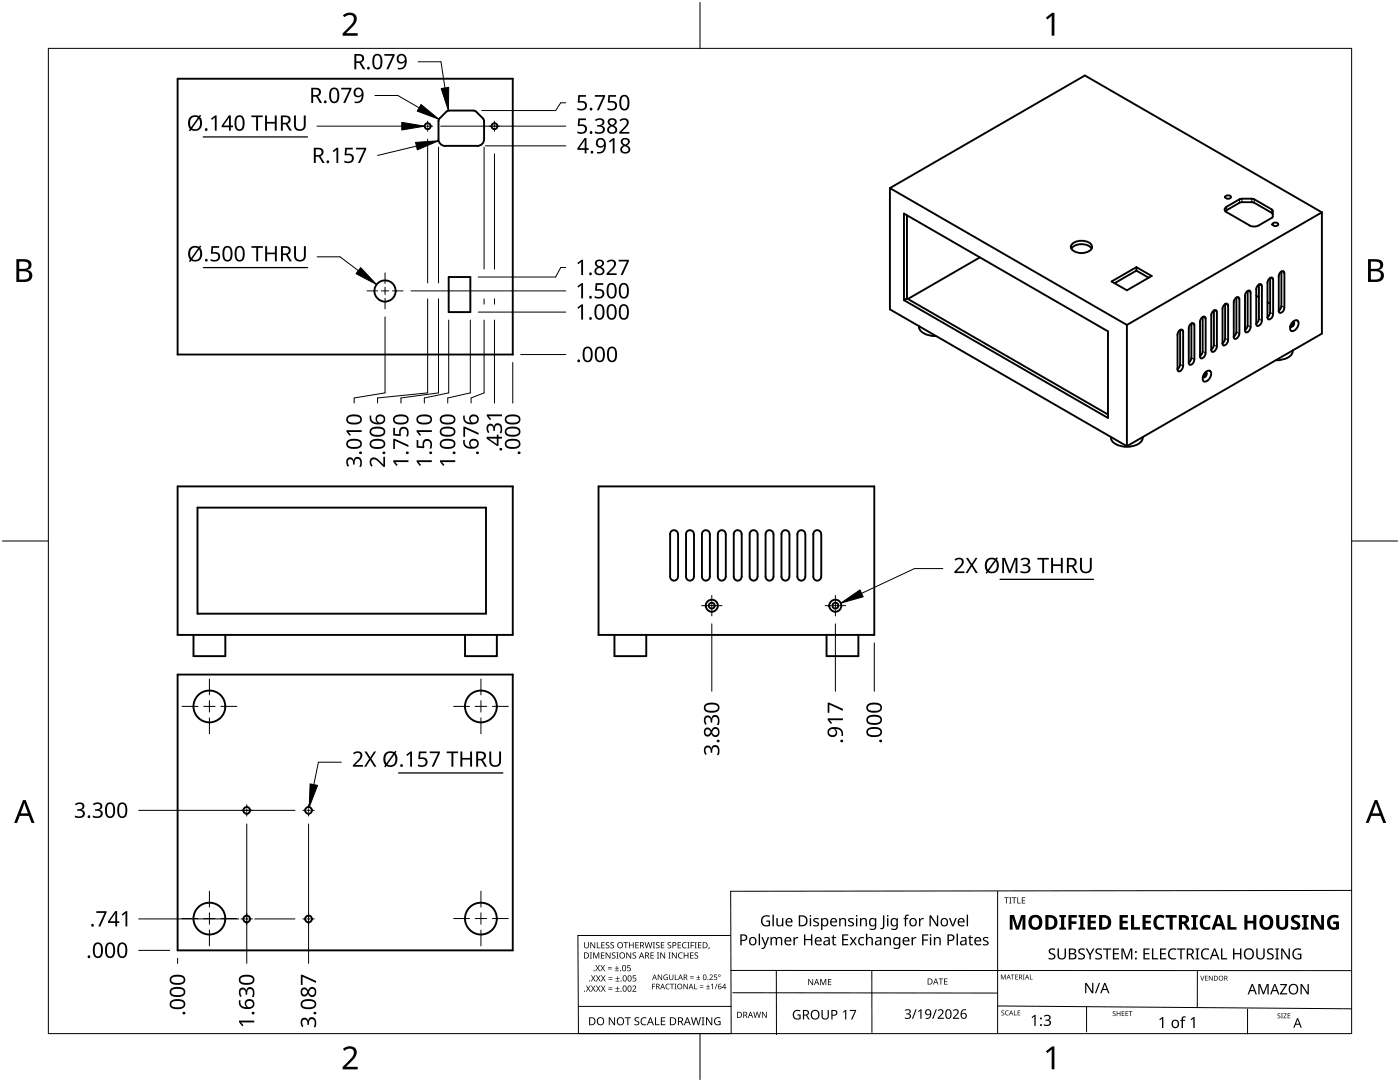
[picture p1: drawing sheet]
<svg xmlns="http://www.w3.org/2000/svg" width="279mm" height="216mm" viewBox="0 0 279 216" stroke-linecap="round" stroke-linejoin="round" font-family="sans-serif">
<g fill="none" stroke="#000" stroke-width=".38">
<path d="M35.4 15.7h66.9v55h-66.9zM87.7 23.7l-.2 .5v3.6a1.34 1.34 0 0 0 1.3 1.3M89.6 22.1l-.5 .2-1.4 1.4M89.6 22.1h4.9M94.5 22.1l.5 .2 1.6 1.7v3.8a1.35 1.35 0 0 1-1.4 1.3M95.3 29.1h-6.5M177.6 37.5l38.9-22.4 47.3 27.3M177.6 37.5v24.2l47.3 27.3M177.6 37.5l47.3 27.3M244.6 39.1a.75 .75 0 0 1 1.1 .2 .69 .69 0 0 1-1.2 0zM247.4 39.8l-2.6 1.5M247.8 39.7l-.4 .1"/>
<path d="M247.9 39.7h2.1l.3 .1M250.3 39.8l3.5 2M89.5 55.3h4.4v7h-4.4zM180.4 42.6l40.7 23.5v17.3l-40.7-23.5zM181 43v16.5M181 59.5l40.1 23.2M181 59.5l-.6 .4M195.6 51.4l-14.4 8.3M213.8 49.6a2.72 2.72 0 0 1 4 0M214 48.6a2.91 2.91 0 0 1 3.9 .3 1.31 1.31 0 0 1-1.5 1.5 2.31 2.31 0 0 1-2.7-1.1zM221.8 56.2l5-2.9 3 1.8-4.9 2.8zM226.8 54l-4.4 2.5"/>
<path d="M226.8 53.3v.7M226.8 54l2.4 1.4M244.8 42l-.3 .2M244.8 41.3a.59 .59 0 0 0-.4 .5 .59 .59 0 0 0 .4 .6M244.8 42.3l4.6 2.7M246.7 59.4v6.8M247.3 59.7v-.3a.86 .86 0 0 0-1.1 .9v6.9M247.3 59.7v6.9M247.8 40.3l-.4 .2-2.6 1.4M247.9 40.3h1.9l.5 .2M249 58.1v6.8M249.3 45l1 .2 .9-.2"/>
<path d="M249.6 58.4l-.1-.3a.84 .84 0 0 0-1 .9v6.9l.4-.6 .1-.4M249.6 58.4v6.9M250.3 40.5l3.5 2M250.7 59l.5 .3M251.2 56.8v6.8M251.8 57.1l-.1-.4a.92 .92 0 0 0-1 1v6.9l.5-.6v-.3M251.8 57.1v6.9M253.5 55.5v6.8M253.8 42.5l.2 .3M253.8 41.8l.2 .3v1.1l-.2 .3M253.8 43.5l-2.6 1.5M254 44.6a.69 .69 0 0 1 1.1 .2 .69 .69 0 0 1-1.2 0z"/>
<path d="M254 55.8v-.3a.84 .84 0 0 0-1 .9l-.1 6.9 .2 .4a.92 .92 0 0 0 .9-1M254.1 55.8v6.9M255.2 55.1v6.9l.4-.6 .1-.4M255.7 54.2v6.8M256.3 54.5l-.1-.4a.91 .91 0 0 0-1 1.1M256.3 54.5v6.9M263.8 42.4v24.2l-38.9 22.4M263.8 42.4l-38.9 22.4M183.4 65.1a1.92 1.92 0 0 0 1.8 1.7l1.5 .3M224.9 64.8v24.2M235.5 72.7l-.2 .6-.3 .4M235.5 65.8v6.9"/>
<path d="M236.1 66.2l-.1-.3a.84 .84 0 0 0-1 .9v6.9l.2 .4a.95 .95 0 0 0 .9-1M236.1 66.1v6.9M237.8 64.5v6.9M238.3 71.8l-.1 .5a.55 .55 0 0 1-.9 .3l-.1-.2M238.3 64.9v-.3a.83 .83 0 0 0-1.1 .9v6.9l.5-.6v-.4M238.4 64.8v7M240 70.1l-.2 .6-.3 .4M240 63.2v6.9M240.5 74.3l.7-.4 .3 .1a1.42 1.42 0 0 1-1.3 2.1 1.3 1.3 0 0 1 .3-1.8zM240.6 74.3a.56 .56 0 0 1 .2 .7 .56 .56 0 0 1-.7 .3l.4-.4 .1-.6M240.6 70.5l-.2 .5a.54 .54 0 0 1-.9 .3v-.2M240.6 63.6l-.1-.3a.85 .85 0 0 0-1 .9v6.9"/>
<path d="M240.6 63.5v7M242.2 68.8v.4l-.5 .6M242.3 61.9v6.9M242.8 69.2l-.1 .5a.54 .54 0 0 1-.9 .3l-.1-.1M242.8 62.3v-.3a.85 .85 0 0 0-1.1 .9v6.9M242.9 62.2v7M244.5 60.7v6.8M245.1 61l-.1-.3a.84 .84 0 0 0-1 .9v6.9l.3-.4 .2-.6M245.1 67.9l-.2 .6a.54 .54 0 0 1-.9 .2v-.2M245.1 61v6.9M246.7 66.3v.3l-.5 .6M247.3 66.6l-.2 .5a.54 .54 0 0 1-.8 .3l-.1-.2"/>
<path d="M249.6 65.3l-.2 .5a.54 .54 0 0 1-.9 .3v-.1M251.8 64l-.1 .6a.58 .58 0 0 1-.9 .3l-.1-.3M253 60.3l.5 .3M253.4 62.4v.3l-.5 .6M255.2 61.6l.3 .1M256.3 61.4l-.1 .6a.58 .58 0 0 1-1 .3v-.2M257.5 65.2a.59 .59 0 0 0 .7-.3 .59 .59 0 0 0-.1-.7h-.1a.76 .76 0 0 1-.5 1M258 64.3l.6-.4 .3 .1a1.4 1.4 0 0 1-1.2 2 1.3 1.3 0 0 1 .3-1.7zM258 69.9a1.94 1.94 0 0 1-1.8 1.8l-1.6 .2M35.4 97.1h66.9v29.6h-66.9zM119.4 97.1h55.1v29.6h-55.1zM221.7 87.2a1.89 1.89 0 0 0 1.8 1.8 4 4 0 0 0 4.5-1.3l.1-.5"/>
<path d="M39.4 101.3h57.6v21.2h-57.6zM134 106a.78 .78 0 0 1 .8-.1 .78 .78 0 0 1 .5 .7v8.5a.78 .78 0 0 1-.8 .8 .78 .78 0 0 1-.8-.9v-8.4zM138.5 106.6a.78 .78 0 0 0-.8-.8 .78 .78 0 0 0-.8 .8v8.4a.78 .78 0 0 0 .8 .9 .78 .78 0 0 0 .8-.8M138.5 106.6v8.4M141.6 106.6a.78 .78 0 0 0-.7-.8 .78 .78 0 0 0-.8 .8v8.5a.78 .78 0 0 0 .8 .8 .78 .78 0 0 0 .7-.8M141.7 106.6v8.4M143.5 106a.78 .78 0 0 1 .9-.1 .78 .78 0 0 1 .4 .7v8.5a.78 .78 0 0 1-.8 .8 .78 .78 0 0 1-.7-.9v-8.4zM148 106.6a.78 .78 0 0 0-.8-.8 .78 .78 0 0 0-.8 .8v8.4a.78 .78 0 0 0 .8 .9 .78 .78 0 0 0 .8-.8M148 106.6v8.4M149.8 106a.78 .78 0 0 1 .9-.1 .78 .78 0 0 1 .5 .7v8.5a.78 .78 0 0 1-.8 .8 .78 .78 0 0 1-.8-.9v-8.4zM153 106a.78 .78 0 0 1 .9-.1 .78 .78 0 0 1 .4 .7v8.5a.78 .78 0 0 1-.7 .8 .78 .78 0 0 1-.8-.9v-8.4zM157.5 106.6a.78 .78 0 0 0-.8-.8 .78 .78 0 0 0-.7 .8v8.5a.78 .78 0 0 0 .7 .8 .78 .78 0 0 0 .8-.8"/>
<path d="M157.5 106.6v8.4M159.1 106.6a.78 .78 0 0 1 .8-.8 .78 .78 0 0 1 .8 .8v8.4a.8 .8 0 0 1-.8 .9 .8 .8 0 0 1-.8-.8M159.1 106.6v8.4M163.9 106.6a.78 .78 0 0 0-.8-.8 .78 .78 0 0 0-.8 .8v8.4a.78 .78 0 0 0 .8 .9 .78 .78 0 0 0 .8-.8M163.9 106.6v8.4M35.4 134.6h66.9v55h-66.9zM38.6 126.7v4.2h6.4v-4.2M92.8 126.7v4.2h6.4v-4.2M122.6 126.7v4.2h6.4v-4.2M165 126.7v4.2h6.3v-4.2"/>
<circle cx="85.3" cy="25.2" r=".59"/>
<circle cx="98.7" cy="25.2" r=".59"/>
<circle cx="76.8" cy="58.1" r="2.11"/>
<circle cx="142" cy="120.9" r=".58"/>
<circle cx="142" cy="120.9" r="1.21"/>
<circle cx="166.7" cy="120.9" r="1.22"/>
<circle cx="166.7" cy="120.9" r=".59"/>
<circle cx="41.8" cy="141" r="3.2"/>
<circle cx="96" cy="141" r="3.2"/>
<circle cx="49.2" cy="161.7" r=".65"/>
<circle cx="61.6" cy="161.7" r=".66"/>
<circle cx="41.8" cy="183.3" r="3.2"/>
<circle cx="49.2" cy="183.4" r=".65"/>
<circle cx="61.6" cy="183.4" r=".67"/>
<circle cx="96" cy="183.3" r="3.2"/>
</g>
<g fill="none" stroke="#000" stroke-width=".2">
<path d="M247.4 39.8v.7M247.9 39.7v.6M249.8 39.7v.6M250.3 39.8v.7M244.8 41.3v.6M246.8 59.3l.5 .4M249 58l.6 .4M251.3 56.7l.5 .4M253.5 55.4l.6 .4M253.8 41.8v.7M255.8 54.1l.5 .4M235.5 72.7l.6 .3"/>
<path d="M235.6 65.8l.5 .3M237.8 71.4l.6 .4M237.8 64.5l.6 .3M240 70.1l.6 .4M240.1 63.2l.5 .3M242.3 68.8l.6 .4M242.3 61.9l.6 .3M244.5 67.5l.6 .4M244.5 60.6l.6 .4M246.7 66.2l.6 .4M249 64.9l.6 .4M251.2 63.6l.6 .4"/>
<path d="M253.5 62.3l.6 .4M255.7 61l.6 .4"/>
</g>
<g fill="none" stroke="#000" stroke-width=".2">
<path d="M84.3 25.2h.6M85.1 25.2h.5M85.3 24.2v.6M85.3 25v.4M85.3 25.6v.6M85.8 25.2h.6M97.7 25.2h.6M98.5 25.2h.4M98.7 24.2v.6M98.7 25v.4M98.7 25.6v.6M99.1 25.2h.6"/>
<path d="M75.4 58h-2.2M76.1 58h1.5M76.8 54.4v2.2M76.8 57.3v1.5M76.8 59.5v2.1M78.3 58h2.1M142.1 118.8v1.2M166.7 118.8v1.2M41.8 135.5v3.2M41.8 139.8v2.3M96 135.5v3.2M96 139.8v2.3"/>
<path d="M141.2 120.8h-1.2M141.6 120.8h.9M142.1 120.4v.9M142.1 121.7v1.2M142.9 120.8h1.2M165.9 120.8h-1.2M166.3 120.8h.8M166.7 120.4v.9M166.7 121.7v1.2M167.6 120.8h1.2M36.3 141h3.2M41.8 143.2v3.2"/>
<path d="M42.9 141h-2.2M47.3 141h-3.2M90.5 141h3.2M96 143.2v3.2M97.1 141h-2.3M101.4 141h-3.1M41.8 177.8v3.2M48.1 161.7h.7M49.2 160.6v.6M49.2 161.5v.4M49.2 162.2v.6M49.5 161.7h-.5"/>
<path d="M50.4 161.7h-.7M60.5 161.7h.6M61.6 160.6v.6M61.6 161.5v.4M61.6 162.2v.6M61.8 161.7h-.5M62.7 161.7h-.7M96 177.8v3.2M36.3 183.3h3.2M41.8 182.1v2.3M41.8 185.6v3.1M42.9 183.3h-2.2"/>
<path d="M47.3 183.3h-3.2M48.1 183.4h.7M49.2 182.2v.7M49.2 183.1v.5M49.2 183.8v.7M49.5 183.4h-.5M50.4 183.4h-.7M60.5 183.4h.6M61.6 182.2v.7M61.6 183.1v.5M61.6 183.8v.7M61.8 183.4h-.5"/>
<path d="M62.7 183.4h-.7M90.5 183.3h3.2M96 182.1v2.3M96 185.6v3.1M97.1 183.3h-2.3M101.4 183.3h-3.1"/>
</g>
<g fill="none" stroke="#000" stroke-width=".2">
<path d="M74.8 19.1h4.6l4.2 2.4M83.4 12.3h4.6l.8 5.2M63.3 25.2h16.9M83.1 29.2l-7.7 1.8M85.3 27.8v28.7M87.5 29.4v27.1M87.9 25.2h25M96.6 29.4v24.3M96.9 29.1h16M98.7 30.7v23M112.9 20.5h-1l-1 1.6h-14.8M63.3 51.2h4.6l3.6 2.8"/>
<path d="M82 58h30.9M85.3 59.6v18.8l-9.9 1v1M87.5 59.6v18.8l-7.5 1v1M96.6 59.6v1.1M98.7 59.6v1.1M112.9 53.4h-1l-1 1.9h-15.4M76.8 63.2v15.2l-6.1 1v1M89.5 63.9v14.5l-4.8 1v1M93.9 63.9v14.5l-4.5 1v1M95.5 62.3h17.4M96.6 63.9v14.5l-2.6 1v1M98.7 63.9v16.5"/>
<path d="M102.3 72.3v8.1M103.9 70.7h9M188.2 113.5h-5.7l-10.6 4.9M142.1 124.5v13.4M166.7 124.5v13.4M174.5 128.3v9.6M68.1 152.1h-4.6l-.9 4.5M27.7 161.7h31.2M49.2 164.4v27.8M61.6 164.4v27.8M27.7 189.6h6.2M27.7 183.4h20"/>
<path d="M35.4 191.2v1M50.8 183.4h8.1"/>
</g>
<g fill="#000">
<path d="M76.7 10.8h2v.3l-1.2 2.7h-.4l1.3-2.7h-1.7zM42.1 23.7l.8-.7h.3v3.1h-.3v-2.7l-.6 .5zM50.2 23h2.2v.4h-.9v2.7h-.4v-2.7h-.9zM52.9 23h.4v1.3h1.5v-1.3h.4v3.1h-.4v-1.4h-1.5v1.4h-.4zM58.7 23h.4v2a.79 .79 0 0 0 .7 .8 .79 .79 0 0 0 .8-.8v-2h.4v2a1.17 1.17 0 0 1-1.2 1.1 1.17 1.17 0 0 1-1.1-1.1zM66.4 30.1l.8-.6h.3v3h-.4l.1-2.6-.6 .5zM68.1 17.5h2v.3l-1.2 2.7h-.4l1.2-2.6h-1.6zM68.9 29.5h1.5v.3h-1.2l-.1 .9h.5a.99 .99 0 0 1 1 1.1 .99 .99 0 0 1-1.4 .7l-.5-.1v-.4a.88 .88 0 0 0 1 .3 .88 .88 0 0 0 .5-.9 .85 .85 0 0 0-1.2-.4l-.2-.1zM71 29.5h2.1v.3l-1.2 2.7h-.5l1.3-2.7h-1.7zM115.4 23.6h1.5v.4h-1.2v.9l.4-.1a.99 .99 0 0 1 1 1.2 .99 .99 0 0 1-1.3 .7l-.6-.2v-.3a.88 .88 0 0 0 1 .2 .88 .88 0 0 0 .6-.8 .85 .85 0 0 0-1.3-.4l-.2-.1zM115.4 19h1.5v.3h-1.2v.9l.4-.1a.99 .99 0 0 1 1 1.2 .99 .99 0 0 1-1.3 .7l-.6-.1v-.4a.88 .88 0 0 0 1 .3 .88 .88 0 0 0 .6-.9 .85 .85 0 0 0-1.3-.4l-.2-.1zM118.7 19h2.1v.3l-1.3 2.7h-.4l1.3-2.7h-1.7z"/>
<path d="M118.7 23.9a1.09 1.09 0 0 1 1.1-.4 1.09 1.09 0 0 1 .8 .8 .74 .74 0 0 1-.6 .8 .81 .81 0 0 1 .7 .9 .81 .81 0 0 1-.9 .7l-1.1-.2v-.3a1.08 1.08 0 0 0 1.6-.3 .62 .62 0 0 0-.8-.6h-.3v-.4a.7 .7 0 0 0 .7 0 .7 .7 0 0 0 .3-.7 .89 .89 0 0 0-1.3 0zM121.4 19h1.5v.3h-1.2v.9a1.02 1.02 0 0 1 1.5 .8 1.02 1.02 0 0 1-1.4 1l-.6-.1v-.4a.88 .88 0 0 0 1 .3 .88 .88 0 0 0 .6-.9 .85 .85 0 0 0-1.3-.4l-.2-.1zM121.5 28.2l.8-.6h.3v3h-.3v-2.6l-.6 .5zM123.6 23.9a1.01 1.01 0 0 1 1.2-.3 1.01 1.01 0 0 1 .7 1l-.3 .6-1.1 1.1h1.5v.4h-2v-.3l1.1-1.2a.72 .72 0 0 0 .4-.6 .72 .72 0 0 0-.4-.7l-.9 .3zM42.2 49.1h1.5v.4h-1.2v.8a1.02 1.02 0 0 1 1.5 .9 1.02 1.02 0 0 1-1.4 1l-.6-.2v-.3a.88 .88 0 0 0 1 .2 .88 .88 0 0 0 .5-.8 .85 .85 0 0 0-1.2-.4l-.2-.2zM50.2 49.1h2.3v.3h-1v2.7h-.4v-2.7h-.9zM52.9 49.1h.4v1.3h1.6v-1.3h.3v3h-.3v-1.4h-1.6v1.4h-.4zM58.7 49.1h.4v2a.79 .79 0 0 0 .8 .8 .79 .79 0 0 0 .8-.8v-2h.3v2a1.17 1.17 0 0 1-1.1 1.1 1.17 1.17 0 0 1-1.2-1.1zM115.2 57.1l.8-.6h.4v3h-.4v-2.6l-.6 .5zM115.2 52.5l.8-.7h.4v3.1h-.4v-2.7l-.6 .5zM118.9 56.5h1.5v.3h-1.2l-.1 .9h.5a.99 .99 0 0 1 1 1.1 .99 .99 0 0 1-1.4 .8l-.5-.2v-.3a.88 .88 0 0 0 1 .2 .88 .88 0 0 0 .5-.8 .85 .85 0 0 0-1.3-.4l-.1-.2zM121.1 52.2a1.01 1.01 0 0 1 1.1-.4 1.01 1.01 0 0 1 .7 1l-.3 .6-1.1 1.1h1.6v.4h-2v-.3l1-1.2a.72 .72 0 0 0 .5-.6 .72 .72 0 0 0-.5-.7l-.8 .3z"/>
<path d="M123.5 51.8h2v.3l-1.2 2.8h-.4l1.2-2.7h-1.6zM115.2 61.4l.8-.7h.4v3.1h-.4v-2.7l-.6 .5zM69.3 91.5l.6-.2a.74 .74 0 0 1 .7 .6 .81 .81 0 0 1 .9-.8 .81 .81 0 0 1 .7 1l-.1 1.1h-.4a1.08 1.08 0 0 0-.3-1.6 .62 .62 0 0 0-.6 .8v.3h-.3a.7 .7 0 0 0-.1-.8 .7 .7 0 0 0-.7-.2 .89 .89 0 0 0 0 1.3l-.3 .1a1.44 1.44 0 0 1-.1-1.6zM69.1 85.8h3.1v.4h-2.7l.5 .6-.2 .2-.7-.9zM74 91.5a1.31 1.31 0 0 1 1.9 .5l.6 .7v-1.6h.3v2.1h-.3l-1.1-1.1a.72 .72 0 0 0-.6-.5 .72 .72 0 0 0-.7 .5l.3 .8-.3 .2a1.28 1.28 0 0 1-.1-1.6zM78.5 85.4h.3v1.2h.9a1.02 1.02 0 0 1 .8-1.5 1.02 1.02 0 0 1 1 1.4l-.1 .6h-.4a.88 .88 0 0 0 .3-1 .88 .88 0 0 0-.9-.5 .85 .85 0 0 0-.4 1.2l-.1 .2-1.4-.1zM78.5 91.8h3v.4h-2.6l.5 .6-.3 .2-.6-.9zM78.5 87.6h.3l2.7 1.2v.4l-2.7-1.2v1.6h-.3zM83.1 87.8h.4v1.2l.9 .1-.1-.5a.99 .99 0 0 1 1.2-1 .99 .99 0 0 1 .7 1.4l-.1 .5h-.4a.88 .88 0 0 0 .2-1 .88 .88 0 0 0-.8-.5 .85 .85 0 0 0-.4 1.3l-.1 .1-1.5-.1zM83.1 91.8h3.1v.4h-2.7l.5 .6-.2 .2-.7-.9zM83.1 85.8h3.1v.4h-2.7l.5 .6-.2 .2-.7-.9zM87.8 91.8h3v.4h-2.6l.5 .6-.3 .2-.6-.9z"/>
<path d="M92.5 85.1h.3l2.7 1.3v.4l-2.7-1.3v1.7h-.3zM97.3 84.8a.74 .74 0 0 1 .8-.2 .74 .74 0 0 1 .5 .6 .81 .81 0 0 1 .9-.8 .81 .81 0 0 1 .7 .9l-.1 1.1h-.4a1.08 1.08 0 0 0-.3-1.6 .62 .62 0 0 0-.6 .9v.3h-.3a.71 .71 0 0 0-.1-.8 .71 .71 0 0 0-.7-.2 .89 .89 0 0 0 0 1.2l-.3 .2a1.44 1.44 0 0 1-.1-1.6zM97.1 82.7h3.1v.4l-2.7-.1 .5 .6-.2 .2-.7-.8zM190.5 111.6a1.01 1.01 0 0 1 1.2-.3 1.01 1.01 0 0 1 .6 1l-.2 .5-1.2 1.2h1.6v.4h-2v-.4l1.1-1.1a.72 .72 0 0 0 .4-.6 .72 .72 0 0 0-.5-.7l-.8 .3zM192.8 111.3h.4l.7 1.2 .8-1.2h.4l-.9 1.5 1 1.6h-.5l-.8-1.4-.8 1.4h-.4l1-1.6zM200 111.3h.6l.9 2.5 1-2.5h.5v3.1h-.3v-2.7l-1 2.7h-.3l-1-2.7v2.7h-.4zM203.7 111.6a1.09 1.09 0 0 1 1-.4 1.09 1.09 0 0 1 .9 .8 .74 .74 0 0 1-.7 .8 .81 .81 0 0 1 .8 .9 .81 .81 0 0 1-.9 .7l-1.1-.2v-.3a1.08 1.08 0 0 0 1.5-.3 .62 .62 0 0 0-.8-.7h-.3v-.3a.7 .7 0 0 0 .8 0 .7 .7 0 0 0 .2-.7 .89 .89 0 0 0-1.2-.1zM207 111.3h2.3v.4h-.9v2.7h-.4v-2.7h-1zM209.8 111.3h.4v1.3h1.5v-1.3h.4v3.1h-.4v-1.5h-1.5v1.5h-.4zM215.5 111.3h.4v2a.79 .79 0 0 0 .8 .8 .79 .79 0 0 0 .8-.8v-2h.4v2a1.17 1.17 0 0 1-1.2 1.1 1.17 1.17 0 0 1-1.2-1.1zM70.5 150.3a1.01 1.01 0 0 1 1.1-.4 1.01 1.01 0 0 1 .7 1l-.3 .6-1.1 1.1h1.5v.4h-2v-.3l1.1-1.1a.72 .72 0 0 0 .4-.7 .72 .72 0 0 0-.4-.7l-.8 .3zM72.7 150h.5l.7 1.1 .8-1.1h.4l-1 1.4 1 1.6h-.4l-.8-1.3-.8 1.3h-.4l1-1.6z"/>
<path d="M81.1 150.6l.8-.6h.3v3h-.3v-2.7l-.6 .5zM83.6 150h1.5v.3h-1.2l-.1 .9a1.02 1.02 0 0 1 1.5 .8 1.02 1.02 0 0 1-1.3 1l-.6-.1v-.4a.88 .88 0 0 0 1 .2 .88 .88 0 0 0 .5-.8 .85 .85 0 0 0-1.2-.4l-.2-.1zM85.8 150h2v.2l-1.2 2.8h-.4l1.2-2.7h-1.6zM89.2 150h2.2v.3h-.9v2.7h-.4v-2.7h-.9zM91.9 150h.4v1.2h1.5v-1.2h.4v3h-.4v-1.4h-1.5v1.4h-.4zM97.7 150h.3v1.9a.79 .79 0 0 0 .8 .8 .79 .79 0 0 0 .8-.8v-1.9h.4v1.9a1.17 1.17 0 0 1-1.2 1.1 1.17 1.17 0 0 1-1.1-1.1zM140.7 149a.74 .74 0 0 1 .7-.2 .74 .74 0 0 1 .6 .6 .81 .81 0 0 1 .9-.8 .81 .81 0 0 1 .7 1l-.2 1.1h-.3a1.08 1.08 0 0 0-.3-1.6 .62 .62 0 0 0-.7 .8v.3h-.3a.7 .7 0 0 0 0-.8 .7 .7 0 0 0-.7-.2 .89 .89 0 0 0-.1 1.3l-.2 .1a1.44 1.44 0 0 1-.1-1.6zM140.7 143a.74 .74 0 0 1 .7-.2 .74 .74 0 0 1 .6 .6 .81 .81 0 0 1 .9-.8 .81 .81 0 0 1 .7 1l-.2 1.1h-.3a1.08 1.08 0 0 0-.3-1.6 .62 .62 0 0 0-.7 .8v.3h-.3a.7 .7 0 0 0 0-.8 .7 .7 0 0 0-.7-.2 .89 .89 0 0 0-.1 1.3l-.2 .1a1.44 1.44 0 0 1-.1-1.6zM165.2 143.3h3v.4h-2.6l.5 .6-.3 .2-.6-.8zM165.2 140.2h.3l2.7 1.2v.4l-2.7-1.2v1.6h-.3zM15 160.4a1.09 1.09 0 0 1 1-.3 1.09 1.09 0 0 1 .8 .8 .74 .74 0 0 1-.6 .7 .81 .81 0 0 1 .8 .9 .81 .81 0 0 1-1 .7l-1.1-.1v-.4a1.08 1.08 0 0 0 1.6-.2 .62 .62 0 0 0-.8-.7h-.3v-.3a.71 .71 0 0 0 .8-.1 .71 .71 0 0 0 .2-.7 .89 .89 0 0 0-1.3 0zM18.5 160.4a1.09 1.09 0 0 1 1.1-.3 1.09 1.09 0 0 1 .8 .8 .74 .74 0 0 1-.6 .7 .81 .81 0 0 1 .7 .9 .81 .81 0 0 1-.9 .7l-1.1-.1v-.4a1.08 1.08 0 0 0 1.6-.2 .62 .62 0 0 0-.8-.7h-.3v-.3a.71 .71 0 0 0 .7-.1 .71 .71 0 0 0 .3-.7 .89 .89 0 0 0-1.3 0z"/>
<path d="M19.2 181.8h2.1v.3l-1.3 2.8h-.4l1.3-2.7h-1.7zM24.3 182.5l.8-.7h.3v3.1h-.4l.1-2.7-.6 .5zM47.9 197.3l.5-.2a.74 .74 0 0 1 .8 .6 .81 .81 0 0 1 .9-.8 .81 .81 0 0 1 .7 1l-.2 1.1h-.3a1.08 1.08 0 0 0-.3-1.6 .62 .62 0 0 0-.7 .8v.3h-.3a.71 .71 0 0 0 0-.8 .71 .71 0 0 0-.8-.2 .89 .89 0 0 0 0 1.3l-.2 .1a1.44 1.44 0 0 1-.1-1.6zM60 194.5h.3l2.8 1.2v.4l-2.7-1.2v1.6h-.4zM47.7 203.6h3v.4h-2.6l.5 .6-.3 .2-.6-.8zM60.2 203.3a.74 .74 0 0 1 .8-.2 .74 .74 0 0 1 .5 .6 .81 .81 0 0 1 .9-.8 .81 .81 0 0 1 .7 1l-.1 1.1h-.4a1.08 1.08 0 0 0-.3-1.6 .62 .62 0 0 0-.6 .8v.3h-.3a.71 .71 0 0 0-.1-.8 .71 .71 0 0 0-.7-.2 .89 .89 0 0 0 0 1.3l-.3 .1a1.44 1.44 0 0 1-.1-1.6z"/>
<path d="M62.1 17.5h.8a.87 .87 0 0 1 1.1 .6 .87 .87 0 0 1-.6 1.1l.9 1.3h-.5l-.7-1.2h-.6v1.2h-.4zM62.5 17.8v1.2h.4a.58 .58 0 0 0 .8-.6 .58 .58 0 0 0-.8-.6z"/>
<path d="M66.1 17.7a1.05 1.05 0 0 1 1.2 0 1.05 1.05 0 0 1 .4 1.1 1.28 1.28 0 0 1-1.1 1.8 1.37 1.37 0 0 1-.9-1.8l.1-.7zM66.3 18a2.23 2.23 0 0 0 .1 2.2 .68 .68 0 0 0 .8-.1 .68 .68 0 0 0 .1-.8 1.17 1.17 0 0 0-.6-1.5z"/>
<path d="M70.7 10.8h.9a.87 .87 0 0 1 1 .6 .87 .87 0 0 1-.5 1.1l.8 1.3h-.5l-.7-1.2h-.6v1.2h-.4zM71.1 11.1v1.1h.5a.58 .58 0 0 0 .7-.5 .58 .58 0 0 0-.8-.6z"/>
<path d="M70.8 17.7a1.11 1.11 0 0 1 1.4 0 1.11 1.11 0 0 1 .4 1.3 1.38 1.38 0 0 1-1.8 1.5v-.3a1.01 1.01 0 0 0 1-.1 1.01 1.01 0 0 0 .4-1 .94 .94 0 0 1-1.4 0 .94 .94 0 0 1 0-1.4zM70.9 18.4a.66 .66 0 0 0 1.3 0 .66 .66 0 0 0-1.3 0z"/>
<path d="M74.7 11a1.05 1.05 0 0 1 1.2-.1 1.05 1.05 0 0 1 .4 1.2 1.3 1.3 0 0 1-1 1.8 1.22 1.22 0 0 1-1-1.6l.1-.8zM74.9 11.2a2.23 2.23 0 0 0 .1 2.3 .68 .68 0 0 0 .8-.2 .68 .68 0 0 0 .1-.7 1.17 1.17 0 0 0-.6-1.5z"/>
<path d="M79.4 11a1.06 1.06 0 0 1 1.3-.1 1.06 1.06 0 0 1 .5 1.2 1.43 1.43 0 0 1-1.8 1.7v-.3a1.01 1.01 0 0 0 1-.2 1.01 1.01 0 0 0 .4-1 .94 .94 0 0 1-1.4 .1 .94 .94 0 0 1 0-1.4zM79.5 11.7a.66 .66 0 0 0 1.3 0 .66 .66 0 0 0-1.3 0z"/>
<path d="M37.9 23.4l.9-.4 .9 .2 .2-.3 .2 .2-.2 .3a1.57 1.57 0 0 1 .2 2 1.57 1.57 0 0 1-2 .5l-.2 .3-.2-.2 .2-.3a2.01 2.01 0 0 1 0-2.3zM39.7 23.7l-1.4 1.9a1.02 1.02 0 0 0 1.2 0 1.02 1.02 0 0 0 .4-1zM38.3 23.6a1.74 1.74 0 0 0-.2 1.8l1.4-1.9-.7-.2z"/>
<path d="M45.7 23h.4v2.1h.4v.3h-.4v.7h-.4v-.7h-1.5v-.3zM45.7 23.4l-1.1 1.7h1.1z"/>
<path d="M47.2 23.2a1.05 1.05 0 0 1 1.2 0 1.05 1.05 0 0 1 .4 1.2 1.28 1.28 0 0 1-1.1 1.7 1.37 1.37 0 0 1-.9-1.7l.1-.8zM47.4 23.5a2.23 2.23 0 0 0 .1 2.2 .68 .68 0 0 0 .8-.1 .68 .68 0 0 0 .1-.7 1.17 1.17 0 0 0-.6-1.6z"/>
<path d="M56.1 23h.8a.87 .87 0 0 1 1.1 .6 .87 .87 0 0 1-.6 1.1l.8 1.4h-.4l-.8-1.3h-.6v1.3h-.3zM56.4 23.4v1.1h.5a.58 .58 0 0 0 .7-.6 .58 .58 0 0 0-.7-.5z"/>
<path d="M62.6 29.5h.9a.87 .87 0 0 1 1 .6 .87 .87 0 0 1-.5 1.1l.8 1.3h-.5l-.7-1.2h-.6v1.2h-.4zM63 29.8v1.1h.5a.58 .58 0 0 0 .7-.5 .58 .58 0 0 0-.8-.6z"/>
<path d="M116.7 27.5h.3v2.1h.5v.3h-.5v.7h-.3v-.7h-1.5v-.3zM116.7 27.9l-1.1 1.7h1.1z"/>
<path d="M119.2 27.8a1.11 1.11 0 0 1 1.3 0 1.11 1.11 0 0 1 .4 1.3 1.38 1.38 0 0 1-1.8 1.5v-.3a1.01 1.01 0 0 0 1.1-.2 1.01 1.01 0 0 0 .3-1 .94 .94 0 0 1-1.4 .1 .94 .94 0 0 1 .1-1.4zM119.2 28.5a.7 .7 0 0 0 1.4 0 .7 .7 0 0 0-1.4 0z"/>
<path d="M121.4 23.9l.8-.3a.75 .75 0 0 1 .9 .6 .75 .75 0 0 1-.6 .9 .87 .87 0 0 1 .6 1.1 .87 .87 0 0 1-1.1 .5 .82 .82 0 0 1-.8-.7 .82 .82 0 0 1 .6-.9l-.1-.1a.77 .77 0 0 1-.3-1.1zM121.5 25.9a.6 .6 0 0 0 1.2 0 .6 .6 0 0 0-1.2 0zM121.7 24.4a.5 .5 0 0 0 1 0 .5 .5 0 0 0-1 0z"/>
<path d="M124 27.8l.8-.3a.75 .75 0 0 1 .9 .6 .75 .75 0 0 1-.6 .9 .87 .87 0 0 1 .6 1.1 .87 .87 0 0 1-1.1 .5 .82 .82 0 0 1-.8-.7 .82 .82 0 0 1 .6-.9l-.1-.1a.77 .77 0 0 1-.3-1.1zM124.1 29.8a.6 .6 0 0 0 1.2 0 .6 .6 0 0 0-1.2 0zM124.3 28.3a.51 .51 0 0 0 1 0 .51 .51 0 0 0-1 0z"/>
<path d="M124 19.1a1.05 1.05 0 0 1 1.2 0 1.05 1.05 0 0 1 .4 1.2 1.28 1.28 0 0 1-1.1 1.7 1.37 1.37 0 0 1-.9-1.7l.1-.8zM124.2 19.4a1.88 1.88 0 0 0 .3 2.3 .71 .71 0 0 0 .7-.9 1.17 1.17 0 0 0-.6-1.6z"/>
<path d="M37.9 49.5l.9-.4 .9 .2 .2-.3 .3 .2-.2 .3a1.57 1.57 0 0 1 .2 2 1.57 1.57 0 0 1-2 .5l-.2 .3-.3-.2 .2-.3a2.01 2.01 0 0 1 0-2.3zM39.7 49.8l-1.3 1.9a1.08 1.08 0 0 0 1.2-.1 1.08 1.08 0 0 0 .3-1.2zM38.3 49.6a1.75 1.75 0 0 0-.1 1.9l1.3-1.9-.7-.2z"/>
<path d="M44.8 49.3a1.05 1.05 0 0 1 1.2 0 1.05 1.05 0 0 1 .4 1.1 1.28 1.28 0 0 1-1.1 1.8 1.37 1.37 0 0 1-.9-1.8l.1-.7zM45 49.6a1.88 1.88 0 0 0 .2 2.3 .71 .71 0 0 0 .8-1 1.17 1.17 0 0 0-.6-1.5z"/>
<path d="M47.2 49.3a1.05 1.05 0 0 1 1.2 0 1.05 1.05 0 0 1 .4 1.1 1.31 1.31 0 0 1-1 1.8 1.22 1.22 0 0 1-1-1.6l.1-.8zM47.4 49.6a1.88 1.88 0 0 0 .3 2.3 .71 .71 0 0 0 .7-1 1.17 1.17 0 0 0-.6-1.5z"/>
<path d="M56.1 49.1h.8a.87 .87 0 0 1 1.1 .6 .87 .87 0 0 1-.6 1.1l.8 1.3h-.4l-.7-1.2h-.6v1.2h-.4zM56.5 49.4v1.2h.4a.58 .58 0 0 0 .7-.6 .58 .58 0 0 0-.7-.6z"/>
<path d="M118.9 52.1a.88 .88 0 0 1 1.1-.3 .88 .88 0 0 1 .4 1.1l-.4 .4a.87 .87 0 0 1 .6 1.1 .87 .87 0 0 1-1.2 .5 .82 .82 0 0 1-.8-.7 .82 .82 0 0 1 .7-.9l-.3-.2a.75 .75 0 0 1-.1-1zM119 54.1a.6 .6 0 0 0 1.2 0 .6 .6 0 0 0-1.2 0zM119.1 52.6a.55 .55 0 0 0 1.1 0 .55 .55 0 0 0-1.1 0z"/>
<path d="M121.4 56.7a1.05 1.05 0 0 1 1.3 0 1.05 1.05 0 0 1 .4 1.1v.2a1.18 1.18 0 0 1-1.2 1.6 1.37 1.37 0 0 1-.8-1.8l.1-.6zM121.7 56.9l-.2 .6v1.1a.6 .6 0 0 0 .6 .7 .6 .6 0 0 0 .6-.7 1.66 1.66 0 0 0-.5-1.8z"/>
<path d="M123.9 56.7a1.05 1.05 0 0 1 1.2 0 1.05 1.05 0 0 1 .4 1.1v.2a1.18 1.18 0 0 1-1.1 1.6 1.37 1.37 0 0 1-.9-1.8l.1-.6zM124.1 56.9l-.2 .6v1.1a.6 .6 0 0 0 .6 .7 .6 .6 0 0 0 .6-.7 1.66 1.66 0 0 0-.5-1.8z"/>
<path d="M116.7 69.4a1.05 1.05 0 0 1 1.2 0 1.05 1.05 0 0 1 .4 1.1v.2a1.18 1.18 0 0 1-1.1 1.6 1.37 1.37 0 0 1-.9-1.8l.1-.6zM116.9 69.6l-.2 .6v1.1a.6 .6 0 0 0 .6 .7 .6 .6 0 0 0 .6-.7 1.66 1.66 0 0 0-.5-1.8z"/>
<path d="M119 60.9a1.05 1.05 0 0 1 1.2 0 1.05 1.05 0 0 1 .4 1.2v.1a1.18 1.18 0 0 1-1.1 1.6 1.37 1.37 0 0 1-.9-1.7l.2-.8zM119.2 61.2l-.2 .5v1.1a.6 .6 0 0 0 .6 .7 .6 .6 0 0 0 .6-.7 1.66 1.66 0 0 0-.4-1.8z"/>
<path d="M119.1 69.4a1.05 1.05 0 0 1 1.2 0 1.05 1.05 0 0 1 .4 1.1v.2a1.18 1.18 0 0 1-1.1 1.6 1.37 1.37 0 0 1-.9-1.8l.1-.7zM119.3 69.6l-.2 .6v1.1a.6 .6 0 0 0 .6 .7 .6 .6 0 0 0 .6-.7 1.66 1.66 0 0 0-.4-1.8z"/>
<path d="M121.4 60.9a1.05 1.05 0 0 1 1.3 0 1.05 1.05 0 0 1 .4 1.2v.1a1.18 1.18 0 0 1-1.2 1.6 1.37 1.37 0 0 1-.8-1.7l.1-.7zM121.7 61.2l-.2 .5v1.1a.6 .6 0 0 0 .6 .7 .6 .6 0 0 0 .6-.7 1.66 1.66 0 0 0-.5-1.8z"/>
<path d="M121.5 69.4a1.05 1.05 0 0 1 1.3 0 1.05 1.05 0 0 1 .3 1.1v.2a1.18 1.18 0 0 1-1.1 1.6 1.37 1.37 0 0 1-.9-1.8l.2-.7zM121.7 69.6l-.2 .6v1.1a.6 .6 0 0 0 .6 .7 .6 .6 0 0 0 .6-.7 1.66 1.66 0 0 0-.4-1.8z"/>
<path d="M123.9 60.9a1.05 1.05 0 0 1 1.2 0 1.05 1.05 0 0 1 .4 1.2v.1a1.18 1.18 0 0 1-1.1 1.6 1.37 1.37 0 0 1-.9-1.7l.1-.7zM124.1 61.2l-.2 .5v1.1a.6 .6 0 0 0 .6 .7 .6 .6 0 0 0 .6-.7 1.66 1.66 0 0 0-.5-1.8z"/>
<path d="M69.3 88a2.29 2.29 0 0 1 2.8 .1 1.06 1.06 0 0 1-.2 1.2 1.06 1.06 0 0 1-1.1 .3 1.3 1.3 0 0 1-1.7-1zM69.6 88.2a.65 .65 0 0 0 0 .8 .65 .65 0 0 0 .8 .2h.8a.6 .6 0 0 0 .7-.6 .6 .6 0 0 0-.7-.6h-1.1z"/>
<path d="M69.3 83.1a2.29 2.29 0 0 1 2.8 .2 1.06 1.06 0 0 1-.2 1.1 1.06 1.06 0 0 1-1.1 .3 1.3 1.3 0 0 1-1.7-1zM69.6 83.3a.65 .65 0 0 0 0 .8 .65 .65 0 0 0 .8 .2h.8a.6 .6 0 0 0 .7-.6 .6 .6 0 0 0-.7-.6h-1.1z"/>
<path d="M74 88l.5-.3 .8-.1a1.18 1.18 0 0 1 1.6 1.1 1.37 1.37 0 0 1-1.8 .9 1.03 1.03 0 0 1-1.1-.4 1.03 1.03 0 0 1 0-1.2zM74.3 88.2a.65 .65 0 0 0-.1 .8 .65 .65 0 0 0 .8 .2h.9a.6 .6 0 0 0 .7-.6 .6 .6 0 0 0-.7-.6h-1.1z"/>
<path d="M74 85.5l.5-.3 .8-.1a1.18 1.18 0 0 1 1.6 1.2 1.37 1.37 0 0 1-1.8 .8 1.03 1.03 0 0 1-1.1-.3 1.03 1.03 0 0 1 0-1.3zM74.3 85.7a.65 .65 0 0 0-.1 .9 .65 .65 0 0 0 .8 .2l.9-.1a.6 .6 0 0 0 .7-.6 .6 .6 0 0 0-.7-.6h-1.1z"/>
<path d="M73.8 82.9h.3a1.03 1.03 0 0 0 1.2 1.4 .96 .96 0 0 1 .1-1.5 .96 .96 0 0 1 1.4 .5 1.15 1.15 0 0 1-.3 1.1 1.15 1.15 0 0 1-1.2 .3 1.37 1.37 0 0 1-1.5-1.8zM75.2 83.7a.7 .7 0 0 0 1.4 0 .7 .7 0 0 0-1.4 0z"/>
<path d="M78.7 83.1a2.29 2.29 0 0 1 2.8 .2 1.06 1.06 0 0 1-.2 1.1 1.06 1.06 0 0 1-1.1 .3 1.3 1.3 0 0 1-1.8-1zM78.9 83.3a.65 .65 0 0 0 0 .8 .65 .65 0 0 0 .8 .2h.9a.6 .6 0 0 0 .6-.6 .6 .6 0 0 0-.6-.6h-1.2z"/>
<path d="M83.3 83.1a2.29 2.29 0 0 1 2.8 .2 1.06 1.06 0 0 1-.2 1.1 1.06 1.06 0 0 1-1.1 .3 1.3 1.3 0 0 1-1.7-1zM83.6 83.3a.65 .65 0 0 0 0 .8 .65 .65 0 0 0 .8 .2h.8a.6 .6 0 0 0 .7-.6 .6 .6 0 0 0-.7-.6h-1.1z"/>
<path d="M88 88l.5-.3 .8-.1a1.18 1.18 0 0 1 1.6 1.1 1.37 1.37 0 0 1-1.8 .9 1.03 1.03 0 0 1-1.1-.4 1.03 1.03 0 0 1 0-1.2zM88.3 88.2a.65 .65 0 0 0-.1 .8 .65 .65 0 0 0 .8 .2h.9a.6 .6 0 0 0 .7-.6 .6 .6 0 0 0-.7-.6h-1.1z"/>
<path d="M88 85.5l.5-.3 .8-.1a1.18 1.18 0 0 1 1.6 1.2 1.37 1.37 0 0 1-1.8 .8 1.03 1.03 0 0 1-1.1-.3 1.03 1.03 0 0 1 0-1.3zM88.3 85.7a.65 .65 0 0 0-.1 .9 .65 .65 0 0 0 .8 .2l.9-.1a.6 .6 0 0 0 .7-.6 .6 .6 0 0 0-.7-.6h-1.1z"/>
<path d="M88 83.1l.5-.3 .8-.1a1.18 1.18 0 0 1 1.6 1.1 1.37 1.37 0 0 1-1.8 .9 1.03 1.03 0 0 1-1.1-.4 1.03 1.03 0 0 1 0-1.2zM88.3 83.3a.65 .65 0 0 0-.1 .8 .65 .65 0 0 0 .8 .2h.9a.6 .6 0 0 0 .7-.6 .6 .6 0 0 0-.7-.6h-1.1z"/>
<path d="M92.5 87.8h.3a1.03 1.03 0 0 0 1.2 1.4 .96 .96 0 0 1 0-1.6 .96 .96 0 0 1 1.5 .5 1.09 1.09 0 0 1-1.3 1.5 1.43 1.43 0 0 1-1.7-1.8zM93.9 88.5a.66 .66 0 0 0 1.3 0 .66 .66 0 0 0-1.3 0z"/>
<path d="M92.5 82.9h.3a1.03 1.03 0 0 0 1.2 1.4 .96 .96 0 0 1 0-1.5 .96 .96 0 0 1 1.5 .5 1.09 1.09 0 0 1-1.3 1.4 1.42 1.42 0 0 1-1.7-1.8zM93.9 83.7a.66 .66 0 0 0 1.3 0 .66 .66 0 0 0-1.3 0z"/>
<path d="M97.1 87.2h2.1v-.5h.3v.5h.7v.3h-.7v1.5h-.3l-2.1-1.5zM97.5 87.5l1.7 1.1v-1.1z"/>
<path d="M101 88a2.26 2.26 0 0 1 2.8 .1 1.06 1.06 0 0 1-.2 1.2 1.06 1.06 0 0 1-1.1 .3 1.3 1.3 0 0 1-1.8-1zM101.2 88.2a.65 .65 0 0 0 0 .8 .65 .65 0 0 0 .8 .2h.9a.6 .6 0 0 0 .7-.6 .6 .6 0 0 0-.7-.6h-1.2z"/>
<path d="M101 85.5a2.29 2.29 0 0 1 2.8 .2 1.06 1.06 0 0 1-.2 1.1 1.06 1.06 0 0 1-1.1 .3 1.3 1.3 0 0 1-1.8-1zM101.2 85.7a.65 .65 0 0 0 0 .9 .65 .65 0 0 0 .8 .2l.9-.1a.6 .6 0 0 0 .7-.6 .6 .6 0 0 0-.7-.6h-1.2z"/>
<path d="M101 83.1a2.29 2.29 0 0 1 2.8 .2 1.06 1.06 0 0 1-.2 1.1 1.06 1.06 0 0 1-1.1 .3 1.3 1.3 0 0 1-1.8-1zM101.2 83.3a.65 .65 0 0 0 0 .8 .65 .65 0 0 0 .8 .2h.9a.6 .6 0 0 0 .7-.6 .6 .6 0 0 0-.7-.6h-1.2z"/>
<path d="M196.9 111.7l.9-.4 .9 .2 .2-.3 .3 .2-.3 .3a1.58 1.58 0 0 1 .3 1.9 1.58 1.58 0 0 1-1.9 .7l-.1-.1-.2 .3-.3-.2 .2-.3a2.01 2.01 0 0 1 0-2.3zM198.7 112l-1.3 1.9a1.08 1.08 0 0 0 1.2-.1 1.08 1.08 0 0 0 .3-1.2zM197.3 111.8l-.3 .8 .1 1.1 1.4-1.9-.7-.2z"/>
<path d="M212.9 111.3h.9a.87 .87 0 0 1 1 .6 .87 .87 0 0 1-.5 1.1l.8 1.4h-.5l-.7-1.3h-.6v1.3h-.4zM213.3 111.6v1.2h.5a.58 .58 0 0 0 .7-.6 .58 .58 0 0 0-.8-.6z"/>
<path d="M76.9 150.3l.9-.4 .9 .2 .2-.3 .2 .2-.2 .3 .3 .5 .1 .7a1.42 1.42 0 0 1-.6 1.3 1.42 1.42 0 0 1-1.6 0l-.2 .3-.2-.2 .2-.3a2.01 2.01 0 0 1 0-2.3zM78.7 150.6l-1.4 1.9a1.08 1.08 0 0 0 1.3-.1 1.08 1.08 0 0 0 .3-1.2zM77.2 150.5l-.3 .7 .2 1.1 1.4-1.9-.7-.2z"/>
<path d="M95 150h.9a.87 .87 0 0 1 1 .5 .87 .87 0 0 1-.5 1.1l.8 1.4h-.4l-.8-1.3h-.6v1.3h-.4zM95.4 150.3v1.1h.5a.58 .58 0 0 0 .7-.6 .58 .58 0 0 0-.7-.5z"/>
<path d="M140.8 145.3a.76 .76 0 0 1 1.1 .4 .87 .87 0 0 1 1.2-.6 .87 .87 0 0 1 .5 1.2 .82 .82 0 0 1-.8 .8 .82 .82 0 0 1-.8-.7 .77 .77 0 0 1-1 .6 .77 .77 0 0 1-.5-.9zM142.2 146.1a.6 .6 0 0 0 1.2 0 .6 .6 0 0 0-1.2 0zM140.8 146.1a.5 .5 0 0 0 1 0 .5 .5 0 0 0-1 0z"/>
<path d="M140.7 140.6a2.26 2.26 0 0 1 2.8 .2 1.06 1.06 0 0 1-.2 1.1 1.06 1.06 0 0 1-1.1 .3 1.3 1.3 0 0 1-1.7-1zM141 140.8a.65 .65 0 0 0-.1 .8 .65 .65 0 0 0 .8 .2h.9a.6 .6 0 0 0 .7-.6 .6 .6 0 0 0-.7-.6h-1.1z"/>
<path d="M165.4 145.4a1.69 1.69 0 0 1 1.8-.3 1.69 1.69 0 0 1 1 1.6v.1h-.3a1.01 1.01 0 0 0-.2-1 1.01 1.01 0 0 0-1-.3 .95 .95 0 0 1 0 1.5 .95 .95 0 0 1-1.4-.3 1.02 1.02 0 0 1 .1-1.3zM165.4 146.1a.7 .7 0 0 0 1.4 0 .7 .7 0 0 0-1.4 0z"/>
<path d="M173.1 145.5a2.29 2.29 0 0 1 2.8 .1 1.06 1.06 0 0 1-.2 1.2 1.06 1.06 0 0 1-1.1 .3 1.3 1.3 0 0 1-1.7-1zM173.4 145.7a.65 .65 0 0 0 0 .8 .65 .65 0 0 0 .8 .2h.8a.6 .6 0 0 0 .7-.6 .6 .6 0 0 0-.7-.6h-1.1z"/>
<path d="M173.1 143a2.29 2.29 0 0 1 2.8 .2 1.06 1.06 0 0 1-.2 1.1 1.06 1.06 0 0 1-1.1 .3 1.3 1.3 0 0 1-1.7-1zM173.4 143.2a.65 .65 0 0 0 0 .9 .65 .65 0 0 0 .8 .2l.8-.1a.6 .6 0 0 0 .7-.6 .6 .6 0 0 0-.7-.6h-1.1z"/>
<path d="M173.1 140.6a2.26 2.26 0 0 1 2.8 .2 1.06 1.06 0 0 1-.2 1.1 1.06 1.06 0 0 1-1.1 .3 1.3 1.3 0 0 1-1.7-1zM173.4 140.8a.65 .65 0 0 0 0 .8 .65 .65 0 0 0 .8 .2h.8a.6 .6 0 0 0 .7-.6 .6 .6 0 0 0-.7-.6h-1.1z"/>
<path d="M21.3 160.3a1.05 1.05 0 0 1 1.3 0 1.05 1.05 0 0 1 .4 1.2 1.3 1.3 0 0 1-1 1.7 1.22 1.22 0 0 1-1-1.5l.1-.9zM21.6 160.6a2.23 2.23 0 0 0 .1 2.2 .68 .68 0 0 0 .7-.1 .68 .68 0 0 0 .2-.7 1.17 1.17 0 0 0-.6-1.6z"/>
<path d="M23.8 160.3a1.05 1.05 0 0 1 1.2 0 1.05 1.05 0 0 1 .4 1.2 1.28 1.28 0 0 1-1.1 1.7 1.37 1.37 0 0 1-.9-1.7l.1-.8zM24 160.6a2.23 2.23 0 0 0 .1 2.2 .68 .68 0 0 0 .8-.1 .68 .68 0 0 0 .1-.7 1.17 1.17 0 0 0-.6-1.6z"/>
<path d="M18.9 188.3a1.05 1.05 0 0 1 1.3-.1 1.05 1.05 0 0 1 .3 1.2 1.28 1.28 0 0 1-1.1 1.8 1.37 1.37 0 0 1-.9-1.8l.2-.8zM19.1 188.5a1.88 1.88 0 0 0 .3 2.3 .71 .71 0 0 0 .8-.9 1.17 1.17 0 0 0-.7-1.5z"/>
<path d="M21.3 188.3a1.05 1.05 0 0 1 1.3-.1 1.05 1.05 0 0 1 .4 1.2 1.3 1.3 0 0 1-1 1.8 1.22 1.22 0 0 1-1-1.6l.1-.8zM21.6 188.5a2.23 2.23 0 0 0 .1 2.3 .68 .68 0 0 0 .7-.1 .68 .68 0 0 0 .2-.8 1.17 1.17 0 0 0-.6-1.5z"/>
<path d="M23 181.8h.4v2h.4v.4h-.4v.7h-.4v-.7h-1.4v-.4zM23 182.2l-1.1 1.6h1.1z"/>
<path d="M23.8 188.3a1.05 1.05 0 0 1 1.2-.1 1.05 1.05 0 0 1 .4 1.2 1.28 1.28 0 0 1-1.1 1.8 1.37 1.37 0 0 1-.9-1.8l.1-.8zM24 188.5a2.23 2.23 0 0 0 .1 2.3 .68 .68 0 0 0 .8-.1 .68 .68 0 0 0 .1-.8 1.17 1.17 0 0 0-.6-1.5z"/>
<path d="M34.1 199.8a2.29 2.29 0 0 1 2.8 .1 1.06 1.06 0 0 1-.2 1.2 1.06 1.06 0 0 1-1.1 .3 1.3 1.3 0 0 1-1.7-1zM34.3 200a.65 .65 0 0 0 0 .8 .65 .65 0 0 0 .8 .2h.9a.6 .6 0 0 0 .7-.6 .6 .6 0 0 0-.7-.6h-1.1z"/>
<path d="M34.1 197.3a2.29 2.29 0 0 1 2.8 .2 1.06 1.06 0 0 1-.2 1.1 1.06 1.06 0 0 1-1.1 .3 1.3 1.3 0 0 1-1.7-1zM34.3 197.5a.65 .65 0 0 0 0 .9 .65 .65 0 0 0 .8 .2l.9-.1a.6 .6 0 0 0 .7-.6 .6 .6 0 0 0-.7-.6h-1.1z"/>
<path d="M34.1 194.9a2.26 2.26 0 0 1 2.8 .2 1.06 1.06 0 0 1-.2 1.1 1.06 1.06 0 0 1-1.1 .3 1.3 1.3 0 0 1-1.7-1zM34.3 195.1a.65 .65 0 0 0 0 .8 .65 .65 0 0 0 .8 .2h.9a.6 .6 0 0 0 .7-.6 .6 .6 0 0 0-.7-.6h-1.1z"/>
<path d="M47.9 194.9a2.26 2.26 0 0 1 2.8 .2 1.06 1.06 0 0 1-.2 1.1 1.06 1.06 0 0 1-1.1 .3 1.3 1.3 0 0 1-1.7-1zM48.1 195.1a.65 .65 0 0 0 0 .8 .65 .65 0 0 0 .8 .2h.9a.6 .6 0 0 0 .7-.6 .6 .6 0 0 0-.7-.6h-1.1z"/>
<path d="M60.3 197.2a.76 .76 0 0 1 1.2 .4 .87 .87 0 0 1 1.1-.6 .87 .87 0 0 1 .5 1.2 .82 .82 0 0 1-.7 .7 .82 .82 0 0 1-.9-.6 .82 .82 0 0 1-1.2 .5 .82 .82 0 0 1-.3-1.2zM61.7 198a.6 .6 0 0 0 1.2 0 .6 .6 0 0 0-1.2 0zM60.3 197.9a.5 .5 0 0 0 1 0 .5 .5 0 0 0-1 0z"/>
<path d="M60.2 199.8a2.29 2.29 0 0 1 2.8 .1 1.06 1.06 0 0 1-.2 1.2 1.06 1.06 0 0 1-1.1 .3 1.3 1.3 0 0 1-1.7-1zM60.5 200a.65 .65 0 0 0 0 .8 .65 .65 0 0 0 .8 .2h.8a.6 .6 0 0 0 .7-.6 .6 .6 0 0 0-.7-.6h-1.1z"/>
<path d="M47.7 199.6h.3a1.03 1.03 0 0 0 1.2 1.3 .96 .96 0 0 1 .1-1.5 .96 .96 0 0 1 1.4 .5 1.15 1.15 0 0 1-.3 1.2 1.15 1.15 0 0 1-1.2 .2 1.37 1.37 0 0 1-1.5-1.7zM49.1 200.3a.7 .7 0 0 0 1.4 0 .7 .7 0 0 0-1.4 0z"/>
<circle cx="73.5" cy="13.6" r=".28"/>
<circle cx="41.2" cy="25.9" r=".28"/>
<circle cx="64.9" cy="20.3" r=".27"/>
<circle cx="65.4" cy="32.3" r=".28"/>
<circle cx="118" cy="26.4" r=".28"/>
<circle cx="118" cy="21.8" r=".28"/>
<circle cx="118.1" cy="30.4" r=".27"/>
<circle cx="41.2" cy="51.9" r=".28"/>
<circle cx="117.9" cy="59.3" r=".28"/>
<circle cx="117.9" cy="54.6" r=".28"/>
<circle cx="115.5" cy="72" r=".28"/>
<circle cx="117.9" cy="63.5" r=".28"/>
<circle cx="72" cy="90.3" r=".28"/>
<circle cx="76.6" cy="90.3" r=".28"/>
<circle cx="81.3" cy="90.3" r=".28"/>
<circle cx="86" cy="90.3" r=".28"/>
<circle cx="90.6" cy="90.3" r=".28"/>
<circle cx="95.3" cy="90.3" r=".28"/>
<circle cx="100" cy="89.6" r=".28"/>
<circle cx="103.6" cy="90.3" r=".28"/>
<circle cx="80.2" cy="152.8" r=".28"/>
<circle cx="143.3" cy="147.8" r=".28"/>
<circle cx="168" cy="147.8" r=".28"/>
<circle cx="175.8" cy="147.8" r=".28"/>
<circle cx="17.8" cy="163" r=".28"/>
<circle cx="17.8" cy="190.9" r=".28"/>
<circle cx="18.5" cy="184.6" r=".28"/>
<circle cx="36.7" cy="202.1" r=".27"/>
<circle cx="50.5" cy="202.1" r=".27"/>
<circle cx="62.9" cy="202.1" r=".27"/>
</g>
<path d="M61.4 27.3h-20.8M40.6 53.4h20.8M199.6 115.6h18.6M79.5 154.2h20.9" fill="none" stroke="#000" stroke-width=".25"/>
<path d="M88 17.7l1.6-.3-.1 4.7zM80.2 24.4l4.6 .8-4.6 .7zM82.9 28.4l4.7-.3-4.3 1.8zM84 20.9l3.6 2.9-4.3-1.6zM72 53.4l3.2 3.4-4.1-2.2zM167.8 120.3l3.8-2.6 .7 1.4zM61.9 156.4l1.5 .3-1.7 4.3z" fill="#000" stroke="#000" stroke-width=".2"/>
<path d="M9.7 9.7h260v196.5h-260z" fill="none" stroke="#000" stroke-width=".2"/>
<path d="M139.7 .5v9.2M.5 108h9.2M269.7 108h9.2M139.7 206.2v9.2" fill="none" stroke="#000" stroke-width=".2"/>
<g fill="#000">
<path d="M68.4 3.1a1.64 1.64 0 0 1 2.8 .4 2.52 2.52 0 0 1-1.2 2.2l-.9 .9h2.3v.5h-3v-.4l1.2-1.2a1.95 1.95 0 0 0 .9-2.2 1.23 1.23 0 0 0-1.8 .1zM208.7 3.5l1.3-.9h.4v4.5h-.5v-4l-.9 .8zM68.4 209.3a1.64 1.64 0 0 1 2.8 .4 2.52 2.52 0 0 1-1.2 2.2l-.9 1h2.3v.5h-3v-.5l1.2-1.2a1.95 1.95 0 0 0 .9-2.1 1.23 1.23 0 0 0-1.8 .1zM208.7 209.8l1.3-1h.4v4.6h-.5v-4l-.9 .7z"/>
<path d="M3.3 51.7h1.3a1.28 1.28 0 0 1 1.7 1.3 1.04 1.04 0 0 1-.9 .9 1.23 1.23 0 0 1 1 1.5 1.23 1.23 0 0 1-1.5 .9h-1.6zM3.8 54.1v1.7h1a.86 .86 0 0 0 1-.9 .86 .86 0 0 0-1.1-.8zM3.8 52.2v1.4h.9a.78 .78 0 0 0 1-.7 .78 .78 0 0 0-1.1-.7z"/>
<path d="M273 51.7h1.3a1.28 1.28 0 0 1 1.7 1.3 1.04 1.04 0 0 1-.8 .9 1.23 1.23 0 0 1 1 1.5 1.23 1.23 0 0 1-1.6 .9h-1.6zM273.6 54.1v1.7h.9a.86 .86 0 0 0 1.1-.9 .86 .86 0 0 0-1.1-.8zM273.6 52.2v1.4h.8a.78 .78 0 0 0 1-.7 .78 .78 0 0 0-1.1-.7z"/>
<path d="M4.6 159.6h.5l1.8 4.6h-.6l-.6-1.4h-1.8l-.5 1.4h-.6zM4.8 160.2l-.7 2.1h1.5z"/>
<path d="M274.3 159.6h.6l1.7 4.6h-.6l-.5-1.4h-1.8l-.6 1.4h-.5zM274.6 160.2l-.7 2.1h1.4z"/>
</g>
<path d="M199.1 177.9v28.2M269.7 177.7l-123.9 .1 .1 28.4h-30.5l-.1-19.5h30.5M145.9 193.6l123.8 .1M146.2 198.1l52.9 .1M154.9 193.6l.1 12.8M174 193.6v12.4M239 193.8l-.1 7.3M145.9 200.8h-30.5M199.1 200.7l70.6 .6M216.8 201v4.9M249 201.3v5" fill="none" stroke="#000" stroke-width=".2"/>
<g fill="#000">
<path d="M116.6 188h.1v.8a.32 .32 0 0 0 .3 .3 .32 .32 0 0 0 .3-.3v-.8h.2v.8a.47 .47 0 0 1-.5 .4 .47 .47 0 0 1-.4-.4zM116.9 196.7h.2l.3 .4 .3-.4h.2l-.4 .5 .4 .7h-.2l-.3-.5-.3 .5h-.2l.4-.7zM117.7 190h.4l-.1 .2v.9l.1 .2h-.4l.2-.2v-.9zM117.8 188h.2l.6 1v-1h.2v1.2h-.2l-.7-1 .1 1h-.2zM117.9 196.7h.2l.3 .4 .3-.4h.2l-.4 .5 .4 .7h-.2l-.3-.5-.3 .5h-.2l.4-.7zM117.9 194.6h.2l.3 .5 .3-.5h.2l-.4 .6 .4 .6h-.2l-.3-.5-.3 .5h-.2l.4-.6zM118.4 190h.2l.4 1 .4-1h.2v1.3h-.2l.1-1.1-.5 1.1h-.1l-.4-1.1v1.1h-.1zM119.1 188h.2v1.1h.5v.1h-.7zM118.8 192.6h.2l.3 .5 .3-.5h.1l-.3 .6 .4 .6h-.2l-.3-.5-.3 .5h-.2l.4-.6zM118.9 196.7h.2l.3 .4 .3-.4h.2l-.4 .5 .4 .7h-.2l-.3-.5-.3 .5h-.2l.4-.7zM118.9 194.6h.2l.3 .5 .3-.5h.2l-.4 .6 .4 .6h-.2l-.3-.5-.3 .5h-.2l.4-.6zM119.9 190h.7v.2h-.5v.4h.5v.1h-.5v.4h.5v.2h-.7z"/>
<path d="M120 188h.7v.1h-.5v.4h.5v.1h-.5v.5h.5v.1h-.7zM119.8 192.6h.2l.3 .5 .3-.5h.1l-.3 .6 .4 .6h-.2l-.3-.5-.3 .5h-.2l.4-.6zM119.9 196.7h.2l.3 .4 .3-.4h.1l-.3 .5 .4 .7h-.2l-.3-.5-.3 .5h-.2l.4-.7zM119.9 194.6h.2l.3 .5 .3-.5h.2l-.4 .6 .4 .6h-.2l-.3-.5-.3 .5h-.2l.4-.6zM121.3 193.3h.8v.1h-.8zM121.3 193h.8v.1h-.8zM121.4 197.4h.8v.1h-.8zM121.4 197.1h.8v.1h-.8zM121.4 195.3h.8v.2h-.8zM121.4 195h.8v.1h-.8zM120.9 188.1l.5-.1 .2 .1v.1a.25 .25 0 0 0-.4-.1 .25 .25 0 0 0 0 .4 .42 .42 0 0 1 .4 .5 .42 .42 0 0 1-.7 .2v-.2l.1 .1a.27 .27 0 0 0 .5-.2 .27 .27 0 0 0-.4-.3l-.2-.2zM120.9 190h.1l.7 1.1v-1.1h.1v1.3h-.1l-.7-1v1h-.1z"/>
<path d="M121.9 188.1l.4-.1 .2 .1v.1a.25 .25 0 0 0-.4-.1 .25 .25 0 0 0 0 .4 .42 .42 0 0 1 .5 .5 .42 .42 0 0 1-.7 .2l-.1-.2 .2 .1a.27 .27 0 0 0 .4-.2 .27 .27 0 0 0-.3-.3l-.3-.2zM122.7 193.7h.8v.1h-.8zM122.8 197.8h.8v.1h-.8zM122.8 195.7h.8v.1h-.8zM122.2 190.2l.4-.2 .2 .1v.1a.25 .25 0 0 0-.4-.1 .25 .25 0 0 0 0 .4l.4 .2v.3l-.2 .3-.5-.1v-.1h.2a.27 .27 0 0 0 .4-.1 .27 .27 0 0 0-.4-.3l-.2-.2zM123.1 192.8h.1v.3h.3v.1h-.3v.4h-.1v-.4h-.4v-.1h.4zM123.2 196.9h.1v.3h.3v.1h-.3v.4h-.1v-.4h-.4v-.1h.4zM123.2 194.8h.1v.4h.3v.1h-.3v.3h-.1v-.3h-.4v-.1h.4zM123 190h.4l-.1 .2v.9l.1 .2h-.4l.1-.2v-.9zM124.4 188h.9v.1h-.3v1.1h-.2v-1.1h-.4zM125.2 192.6h.6v.1h-.5v.4a.4 .4 0 0 1 .6 .1 .4 .4 0 0 1-.2 .6 .4 .4 0 0 1-.6-.2 .31 .31 0 0 0 .6 .1 .31 .31 0 0 0-.2-.5l-.3-.1zM125 190h.2l.6 1.1v-1.1h.2v1.3h-.2l-.7-1v1h-.1z"/>
<path d="M125.5 188h.2v.5h.6v-.5h.2v1.2h-.2v-.5h-.6v.5h-.2zM126.3 194.6h.6v.2h-.5v.3a.4 .4 0 0 1 .6 .2 .4 .4 0 0 1-.2 .5 .4 .4 0 0 1-.6-.2 .31 .31 0 0 0 .5 .1 .31 .31 0 0 0-.1-.5h-.3zM126.3 190.2l.4-.2 .3 .1-.1 .1a.25 .25 0 0 0-.4-.1 .25 .25 0 0 0 0 .4l.4 .2 .1 .3-.3 .3-.5-.1v-.1h.2a.27 .27 0 0 0 .4-.1 .27 .27 0 0 0-.3-.3l-.3-.2zM126.2 196.8a.44 .44 0 0 1 .7 0 .44 .44 0 0 1-.3 .7l-.2 .2h.6v.2h-.8l.3-.5a.33 .33 0 0 0 .3-.3 .33 .33 0 0 0-.3-.3l-.2 .1zM126.8 188h.7v.1h-.6v.4h.5v.1h-.5v.5h.6v.1h-.7zM128.7 188h.1l.3 1 .2-1h.2l.3 1 .2-1h.2l-.3 1.2h-.2l-.3-1-.3 1h-.1zM130.1 196.3h.7v.1h-.5v.4h.4v.1h-.4v.5h-.2zM129.8 190h.7v.2h-.5v.4h.5v.1h-.5v.4h.5v.2h-.7zM130.3 188h.4l-.1 .1v1l.1 .1h-.4l.1-.1v-1zM131.1 190h.4l-.1 .2v.9l.1 .2h-.4l.1-.2v-.9zM131 188.1l.4-.1 .2 .1v.1a.25 .25 0 0 0-.4-.1 .25 .25 0 0 0 0 .4 .42 .42 0 0 1 .4 .5 .42 .42 0 0 1-.7 .2v-.2l.1 .1a.27 .27 0 0 0 .5-.2 .27 .27 0 0 0-.4-.3l-.2-.2zM131.3 194.5h.1l.6 .9v-.9h.1v1.1h-.1l-.6-1v1h-.1z"/>
<path d="M131.9 188h.7v.1h-.6v.4h.5v.1h-.5v.5h.6v.1h-.7zM131.8 190h.2l.6 1.1v-1.1h.1v1.3h-.1l-.7-1v1h-.1zM132.5 194.6l.4-.2 .4 .1-.1 .1a.45 .45 0 0 0-.7 .4 .45 .45 0 0 0 .7 .4v-.3h-.3v-.1h.4v.5a.6 .6 0 0 1-.8-.1 .6 .6 0 0 1 0-.8zM133 196.4l.3-.1h.3v.2l-.3-.1a.44 .44 0 0 0-.3 .6 .44 .44 0 0 0 .6 .2 .52 .52 0 0 1-.7 0 .52 .52 0 0 1 .1-.8zM133.4 190h.5l-.2 .2v.9l.2 .2h-.5l.2-.2v-.9zM133.3 188.1l.4-.1 .2 .1v.1a.25 .25 0 0 0-.4-.1 .25 .25 0 0 0 0 .4 .4 .4 0 0 1 .5 .3 .4 .4 0 0 1-.3 .5 .4 .4 0 0 1-.5-.3l.2 .1a.27 .27 0 0 0 .4-.2 .27 .27 0 0 0-.4-.3l-.2-.2zM133.7 196.3h.8v.1h-.3v1h-.2v-1h-.3zM133.5 194.5h.2v.7a.28 .28 0 0 0 .3 .2 .28 .28 0 0 0 .2-.2v-.7h.2v.7a.42 .42 0 0 1-.4 .4 .42 .42 0 0 1-.5-.4zM134.7 194.5h.1v.9h.5v.2h-.6zM134.6 196.3h.4l-.1 .1v.9l.1 .1h-.4l.1-.1v-.9zM134.1 190h.2l.6 1.1v-1.1h.2v1.3h-.2l-.7-1v1h-.1zM135.5 190.2l.4-.2 .3 .1v.1a.49 .49 0 0 0-.7 .5 .49 .49 0 0 0 .7 .4 .52 .52 0 0 1-.7 .1 .52 .52 0 0 1-.2-.6z"/>
<path d="M135.2 188h.7v.1h-.5v.4h.5v.1h-.5v.5h.5v.1h-.7zM136.3 188.2l.4-.2 .3 .1v.1a.49 .49 0 0 0-.7 .4 .49 .49 0 0 0 .7 .5 .53 .53 0 0 1-.7 0 .53 .53 0 0 1-.2-.7zM136.4 196.3h.2l.5 .9v-.9h.2v1.1h-.2l-.6-.9v.9h-.1zM136.5 190h.1v.6h.6v-.6h.2v1.3h-.2v-.6h-.6v.6h-.1zM137.2 188h.4l-.1 .1v1l.1 .1h-.4l.1-.1v-1zM137.7 195.1h.7v.1h-.7zM137.7 194.8h.7v.1h-.7zM137.8 188h.7v.1h-.5v.5h.5v.1h-.5v.5h-.2zM137.7 190h.7v.2h-.5v.4h.5v.1h-.5v.4h.5v.2h-.7zM138.5 196.3h.2v1h.5v.1h-.7zM139 195.4h.7v.2h-.7zM138.6 188h.5l-.2 .1v1l.2 .1h-.5l.2-.1v-1z"/>
<path d="M138.7 190.2l.4-.2 .2 .1v.1a.25 .25 0 0 0-.4-.1 .25 .25 0 0 0 0 .4l.4 .2v.3l-.2 .3-.5-.1v-.1h.2a.27 .27 0 0 0 .4-.1 .27 .27 0 0 0-.4-.3l-.2-.2zM139.3 194.6h.1v.4h.3v.1h-.3v.3h-.1v-.3h-.3v-.1h.3zM139.7 197h.7v.1h-.7zM139.7 196.6h.7v.2h-.7zM139.3 188h.7v.1h-.6v.4h.5v.1h-.5v.5h.6v.1h-.7zM140.9 197.3h.8v.1h-.8zM141.3 196.5h.1v.3h.3v.1h-.3v.3h-.1v-.3h-.4v-.1h.4zM141.5 189h.1l-.2 .4zM141.6 194.6a.39 .39 0 0 1 .6 0 .39 .39 0 0 1-.2 .6l-.3 .2h.6v.2h-.7l.2-.4a.29 .29 0 0 0 .3-.4 .29 .29 0 0 0-.4-.2zM141.9 196.5l.4-.2v1.1h-.1v-1l-.2 .2zM142.5 194.5h.6v.1h-.5v.3h.2a.36 .36 0 0 1 .3 .5 .36 .36 0 0 1-.6 0 .28 .28 0 0 0 .4 0 .28 .28 0 0 0-.1-.4h-.3zM143 196.3h.2l-.4 1.1h-.2z"/>
<path d="M151.9 187h.3l.5 1.4 .5-1.4h.3l-.8 2-.4 .4-.3-.1v-.2h.4l.2-.5zM152.2 182.9l.3-.2 .7-.1 .5 .1-.2 .3a.9 .9 0 0 0-1.3 .7 .9 .9 0 0 0 1.2 .9v-.7h-.5v-.2h.8v1.1a1.19 1.19 0 0 1-1.6-.3 1.19 1.19 0 0 1 .1-1.6zM154.9 183.2h.3v1.1a.44 .44 0 0 0 .6 .3 .44 .44 0 0 0 .3-.6v-.8h.2v1.6h-.2v-.2a.63 .63 0 0 1-.7 .2 .63 .63 0 0 1-.5-.5zM153.8 187h.2v.2a.62 .62 0 0 1 1 0 .58 .58 0 0 1 .7-.2 .58 .58 0 0 1 .4 .6v1h-.2v-1a.4 .4 0 0 0-.5-.4 .4 .4 0 0 0-.3 .5v.9h-.3v-1a.41 .41 0 0 0-.5-.4 .41 .41 0 0 0-.3 .6v.8h-.2zM158.4 187h.2v.3l.3-.3h.4v.2h-.4l-.2 .3-.1 1.1h-.2zM161.6 183.2h.3v1.6h-.3zM160.5 186.4h.2v1h1.1v-1h.3v2.2h-.3v-1h-1.1v1h-.2zM161.3 195.4h.2l.6 1v-1h.2v1.2h-.2l-.7-1 .1 1h-.2zM162.4 183.3l.4-.1 .6 .1-.1 .2-.3-.1a.26 .26 0 0 0-.4 .1 .26 .26 0 0 0 .2 .3l.6 .3 .1 .3a.75 .75 0 0 1-1.2 .4v-.3l.4 .1a.32 .32 0 0 0 .5-.1 .32 .32 0 0 0-.4-.4l-.2-.1a.41 .41 0 0 1-.2-.7zM163.7 195.4h.2l.4 .9 .4-.9h.2v1.2h-.1v-1.1l-.4 1.1h-.2l-.4-1.1v1.1h-.1zM165.2 195.4h.7v.1h-.5v.4h.5v.1h-.5v.4h.5v.2h-.7zM166.3 186.6h.1v.4h.5v.2h-.5v1.1l.2 .1h.3v.2a.48 .48 0 0 1-.8-.5v-.9h-.2v-.1l.3-.1z"/>
<path d="M167.5 183.2h.2v.2a.63 .63 0 0 1 .7-.2 .63 .63 0 0 1 .5 .6v1h-.3v-1a.44 .44 0 0 0-.5-.4 .44 .44 0 0 0-.4 .6v.8h-.2zM168.1 186.4h1.2v.3h-1v.7h.9v.2h-.9v.8h1v.2h-1.2zM169.6 187h.3l.4 .6 .4-.6h.3l-.6 .8 .6 .8h-.3l-.4-.6-.5 .6h-.3l.6-.8zM169.4 183.3l.3-.1 .7 .1-.1 .2-.3-.1a.26 .26 0 0 0-.5 .1 .26 .26 0 0 0 .3 .3l.5 .3 .1 .3a.75 .75 0 0 1-1.1 .4v-.3l.4 .1a.32 .32 0 0 0 .5-.1 .32 .32 0 0 0-.4-.4l-.2-.1a.41 .41 0 0 1-.2-.7zM170.8 183.2h.3v1.6h-.3zM171.5 187.2l.6-.2h.4l-.1 .3a.6 .6 0 0 0-.9 .5 .6 .6 0 0 0 .9 .5v.3l-.4 .1a.88 .88 0 0 1-.7-.6 .88 .88 0 0 1 .2-.9zM171.6 183.2h.2l.1 .2a.63 .63 0 0 1 .7-.2 .63 .63 0 0 1 .4 .6v1h-.3v-1a.44 .44 0 0 0-.5-.4 .44 .44 0 0 0-.3 .6v.8h-.3zM172.8 186.3h.3v.9a.63 .63 0 0 1 .7-.2 .63 .63 0 0 1 .4 .6v1h-.3v-1a.44 .44 0 0 0-.5-.4 .44 .44 0 0 0-.3 .6v.8h-.3zM176.2 182.7h.3v2.1a.56 .56 0 0 1-.8 .6v-.3l.3 .1 .2-.3zM177 183.2h.3v1.6h-.3zM176.4 187h.2l.1 .2a.63 .63 0 0 1 .7-.2 .63 .63 0 0 1 .4 .6v1h-.3v-1a.44 .44 0 0 0-.5-.4 .44 .44 0 0 0-.3 .6v.8h-.3zM180.7 182.6l.3-.1h.4v.3l-.4-.1-.1 .2-.1 .3h.5v.2h-.5v1.4h-.2v-1.4h-.3l.3-.2z"/>
<path d="M181.9 187h.3v.3l.3-.3h.4v.2h-.4l-.2 .3-.1 1.1h-.3zM183.4 183.2h.2l.1 .3 .3-.3h.4l-.1 .2h-.3l-.3 .3v1.1h-.3zM184 186.4h1.2v.3h-.9v.8h.9v.2h-.9v.9h-.3zM185.6 187h.2v1.6h-.2zM185.5 182.7h.3l1.2 1.8v-1.8h.2v2.1h-.3l-1.2-1.8 .1 1.8h-.3zM186.4 187h.2v.2a.63 .63 0 0 1 .7-.2 .63 .63 0 0 1 .5 .6v1h-.3v-1a.44 .44 0 0 0-.6-.4 .44 .44 0 0 0-.3 .6v.8h-.2zM187.3 195.2h.9v.2h-.4v1.1h-.1v-1.1h-.4zM188.4 195.2h.7v.2h-.5v.4h.5v.1h-.5v.4h.5v.2h-.7zM189.4 183.2h.3l.5 1.4 .5-1.4h.2l-.6 1.6h-.3zM193.5 186.6h.2v.4h.5v.2h-.5v1.1l.2 .1h.3l-.1 .2a.48 .48 0 0 1-.7-.5v-.9h-.2v-.1l.2-.1zM196.2 187.1l.4-.1 .7 .1-.1 .2-.4-.1a.26 .26 0 0 0-.4 .1 .26 .26 0 0 0 .3 .3l.5 .3 .1 .3a.75 .75 0 0 1-1.2 .4v-.3l.4 .1a.32 .32 0 0 0 .6-.2 .32 .32 0 0 0-.4-.3l-.2-.1a.41 .41 0 0 1-.3-.7zM199.8 194.5h.1l.3 .8 .3-.8h.2v.9h-.1v-.8l-.4 .8-.3-.8v.8h-.1z"/>
<path d="M200.4 179.1h.9v.1h-.4v1.1h-.1v-1.1h-.4zM201.4 179.1h.5l-.2 .1v1l.2 .1h-.5l.2-.1v-1zM201.7 194.5h.8v.1h-.3v.8h-.2v-.8h-.3zM201.9 179.1h.9v.1h-.3v1.1h-.2v-1.1h-.4zM201.5 182.6h.9l.7 2.2 .7-2.2h.8v2.9h-.5v-2.3l-.8 2.3h-.5l-.7-2.3v2.3h-.6zM203 179.1h.2v1h.5v.2h-.7zM202.6 194.5h.6v.1h-.5v.3h.4v.1h-.4v.3h.5v.1h-.6zM204.1 194.5h.4l-.1 .1v.7l.1 .1h-.4l.2-.1v-.7zM203.9 179.1h.7v.1h-.5v.4h.5v.1h-.5v.4h.5v.2h-.7zM205.5 194.5h.2v.8h.4v.1h-.6zM209.4 189.5a1.03 1.03 0 0 1 1.2-.2l-.1 .3-.3-.1a.41 .41 0 0 0-.6 .2 .41 .41 0 0 0 .4 .5 .66 .66 0 0 1 .6 .9 .66 .66 0 0 1-.9 .4l-.4-.1v-.3l.4 .1a.43 .43 0 0 0 .7-.3 .43 .43 0 0 0-.6-.5 .63 .63 0 0 1-.4-.9zM211.4 182.6h1.3v.3l-.3 .2v1.9l.3 .2v.3h-1.3v-.3l.4-.2v-1.9l-.4-.2z"/>
<path d="M211.1 189.3h.2v1.4a.57 .57 0 0 0 .6 .5 .57 .57 0 0 0 .6-.5v-1.4h.2v1.4a.84 .84 0 0 1-.8 .8 .84 .84 0 0 1-.8-.8zM213.2 182.6h1.7v.5h-1.1v.7h1v.6h-1v1.1h-.6zM215.3 189.5a1.03 1.03 0 0 1 1.2-.2l-.1 .3-.3-.1a.41 .41 0 0 0-.6 .2 .41 .41 0 0 0 .4 .5 .66 .66 0 0 1 .6 .9 .66 .66 0 0 1-.9 .4l-.4-.1v-.3l.4 .1a.43 .43 0 0 0 .7-.3 .43 .43 0 0 0-.5-.5 .63 .63 0 0 1-.5-.9zM215.2 182.6h1.4v.3l-.4 .2v1.9l.4 .2v.3h-1.4v-.3l.4-.2v-1.9l-.4-.2zM216.7 189.3h.3l.6 1 .5-1h.3l-.7 1.3v.8h-.3v-.8zM216.6 196.1h.3l1.1 1.7v-1.7h.2v2.1h-.3l-1.1-1.7v1.7h-.2zM217.1 182.6h1.6v.5h-1v.6h1v.5h-1v.8h1v.5h-1.6zM219.3 196.1h.2l-.7 2.1h-.3zM218.7 189.5a1.03 1.03 0 0 1 1.2-.2l-.1 .3-.3-.1a.41 .41 0 0 0-.6 .2 .41 .41 0 0 0 .5 .5 .66 .66 0 0 1 .5 .9 .66 .66 0 0 1-.9 .4l-.4-.1v-.3l.4 .1a.43 .43 0 0 0 .7-.3 .43 .43 0 0 0-.5-.5 .63 .63 0 0 1-.5-.9zM220.1 189.3h1.7v.2h-.7v1.9h-.3v-1.9h-.7zM222.1 189.3h1.2v.2h-.9v.7h.9v.2h-.9v.8h.9v.2h-1.2zM223.8 189.3h.4l.7 1.7 .7-1.7h.4v2.1h-.3v-1.9l-.7 1.9h-.2l-.8-1.9 .1 1.9h-.3z"/>
<path d="M223.4 182.6h1.7v.5h-1.1v.6h1v.5h-1v.8h1.1v.5h-1.7zM225.7 182.6h.6v2.4h1.2v.5h-1.8zM228.2 189.3h1.2v.2h-.9v.7h.9v.2h-.9v.8h.9v.2h-1.2zM228 182.6h1.7v.5h-1.1v.6h1v.5h-1v.8h1.1v.5h-1.7zM229.9 189.3h.3v1.9h.9v.2h-1.2zM230.5 183a1.56 1.56 0 0 1 1.9-.2l-.2 .5-.7-.2a1 1 0 0 0-.7 1.3 1 1 0 0 0 1.5 .5v.5a1.46 1.46 0 0 1-1.8-.2 1.46 1.46 0 0 1-.2-1.8zM231.5 189.3h1.2v.2h-.9v.7h.9v.2h-.9v.8h.9v.2h-1.2zM232.6 182.6h2.2v.5h-.8v2.4h-.6v-2.4h-.8zM233.4 189.5a1.22 1.22 0 0 1 1.3-.2l-.1 .3a.89 .89 0 0 0-1.3 .8 .89 .89 0 0 0 1.4 .7v.3a1.14 1.14 0 0 1-1.5-.4 1.14 1.14 0 0 1 .2-1.5zM234.9 189.3h1.6v.2h-.7v1.9h-.2v-1.9h-.7zM237.7 182.6h1.4v.3l-.4 .2v1.9l.4 .2v.3h-1.4v-.3l.4-.2v-1.9l-.4-.2zM238.6 189.3h.8v.1l-.3 .1v1.7l.3 .1v.1h-.8v-.1l.2-.1v-1.7l-.2-.1z"/>
<path d="M239.5 194.7h.2l.2 .8 .3-.8h.2l-.4 1h-.1zM240 189.5a1.22 1.22 0 0 1 1.3-.2l-.1 .3-.5-.1a.89 .89 0 0 0-.7 1.1 .89 .89 0 0 0 1.2 .5v.3a1.14 1.14 0 0 1-1.4-.4 1.14 1.14 0 0 1 .2-1.5zM239.8 183a1.56 1.56 0 0 1 1.8-.2l-.2 .5a.88 .88 0 0 0-1.1-.1 .88 .88 0 0 0-.2 1.1 .87 .87 0 0 0 .5 .7 .87 .87 0 0 0 .9-.1v.5a1.46 1.46 0 0 1-1.7-.2 1.46 1.46 0 0 1-.3-1.8zM240.5 194.7h.5v.1h-.4v.3h.4v.1h-.4v.4h.4v.1h-.5zM241.2 194.7h.2l.5 .8v-.8h.1v1h-.1l-.5-.8v.8h-.2zM243.7 189.3h.3v1.9h.9v.2h-1.2zM245 182.6h.6v2.4h1.2v.5h-1.8zM246.1 189.3h.3v.9h1.1v-.9h.2v2.1h-.2v-1h-1.1v1h-.3zM248.3 182.6h.7v1.1h1.1v-1.1h.6v2.9h-.6v-1.3h-1.1v1.3h-.7zM251.1 196.3h.4l.7 1.7 .6-1.7h.4v2.1h-.3l.1-1.8-.7 1.8h-.3l-.6-1.8v1.8h-.3zM250.7 189.3h.3v1.4a.57 .57 0 0 0 .6 .5 .57 .57 0 0 0 .5-.5v-1.4h.3v1.4a.84 .84 0 0 1-.8 .8 .84 .84 0 0 1-.9-.8zM253 189.5a1.03 1.03 0 0 1 1.2-.2l-.1 .3-.3-.1a.41 .41 0 0 0-.7 .2 .41 .41 0 0 0 .5 .5 .66 .66 0 0 1 .6 .9 .66 .66 0 0 1-1 .4l-.4-.1v-.3l.5 .1a.43 .43 0 0 0 .6-.3 .43 .43 0 0 0-.5-.5 .63 .63 0 0 1-.4-.9z"/>
<path d="M254.5 189.3h.8v.1l-.3 .1v1.7l.3 .1v.1h-.8v-.1l.2-.1v-1.7l-.2-.1zM255.5 196.3h1.4v.2l-1.1 1.7h1.1v.2h-1.4v-.2l1-1.6h-1zM254.7 182.6h.6v1.8a.58 .58 0 0 0 .6 .6 .58 .58 0 0 0 .6-.6v-1.8h.6v1.9a1.2 1.2 0 0 1-1.2 1.1 1.2 1.2 0 0 1-1.2-1.1zM255.7 189.3h.3l1.2 1.8v-1.8h.2v2.1h-.3l-1.2-1.8v1.8h-.2zM258.2 189.5l.4-.2 .6-.1 .5 .1-.1 .3a.9 .9 0 0 0-1.4 .7 .9 .9 0 0 0 1.2 .9v-.7h-.4v-.2h.7v1.1a1.19 1.19 0 0 1-1.6-.3 1.19 1.19 0 0 1 .1-1.6zM257.9 182.8a1.58 1.58 0 0 1 1.6 0l-.2 .4-.4-.1a.39 .39 0 0 0-.6 .1 .39 .39 0 0 0 .4 .6 .93 .93 0 0 1 .8 1.1 .93 .93 0 0 1-1.3 .6l-.6-.1v-.6l.7 .2a.39 .39 0 0 0 .6-.2 .39 .39 0 0 0-.4-.5l-.6-.3a.83 .83 0 0 1 0-1.2zM259.8 182.6h1.3v.3l-.3 .2v1.9l.3 .2v.3h-1.3v-.3l.4-.2v-1.9l-.4-.2zM259.6 196.3h.3l1.1 1.8v-1.8h.2v2.1h-.3l-1.1-1.7v1.7h-.2zM261.6 182.6h.8l1.3 2.2v-2.2h.5v2.9h-.8l-1.2-2.2v2.2h-.6zM265.2 182.9l.7-.3h.9l.4 .1-.2 .5a1 1 0 0 0-1.5 .4 1 1 0 0 0 .7 1.4h.4v-.6h-.5v-.5h1.1v1.5l-.3 .1a1.54 1.54 0 0 1-1.9-.6 1.54 1.54 0 0 1 .2-2zM121.5 203h.2l.9 1.3v-1.3h.1v1.6h-.2l-.8-1.3v1.3h-.2zM124.7 203h1.2v.2h-.5v1.4h-.2v-1.4h-.5z"/>
<path d="M126.7 203.1l.3-.1 .6 .1-.2 .1a.33 .33 0 0 0-.6 .1 .33 .33 0 0 0 .4 .4l.4 .4a.64 .64 0 0 1-1 .4v-.2l.2 .1a.35 .35 0 0 0 .6-.2 .35 .35 0 0 0-.5-.4l-.3-.3zM128 203.2l.6-.2 .4 .1v.1a.64 .64 0 0 0-1 .6 .64 .64 0 0 0 1 .6v.1a.83 .83 0 0 1-1.1-.2 .83 .83 0 0 1 .1-1.1zM130.7 203h.2v1.4h.7v.2h-.9zM131.9 203h.9v.2h-.7v.5h.6v.1h-.6v.6h.7v.2h-.9zM137.9 203h.2l.3 1.3 .4-1.3h.2l.4 1.3 .3-1.3h.2l-.4 1.6h-.2l-.4-1.4-.4 1.4h-.2zM140 203h.6l-.2 .1v1.3l.2 .2h-.6l.2-.2v-1.3zM140.9 203h.2l.9 1.3v-1.3h.2v1.6h-.3l-.8-1.3v1.3h-.2zM142.7 203.2l.7-.2 .4 .1-.1 .1a.65 .65 0 0 0-1 .5 .65 .65 0 0 0 .9 .7v-.5h-.3v-.2h.5v.8a.86 .86 0 0 1-1.1-.2 .86 .86 0 0 1 0-1.1zM150.3 201.9h.2l.2 1 .3-1h.2l.3 1 .2-1h.2l-.3 1.2h-.2l-.3-1-.3 1h-.1zM152.1 201.9h.1l.7 1v-1h.1v1.2h-.2l-.6-1v1h-.1zM158.5 201.8l.7-.3 .6 .1-.1 .2a.78 .78 0 0 0-1.2 .6 .78 .78 0 0 0 1 .8v-.6h-.4v-.2h.7v1a1.04 1.04 0 0 1-1.4-.3 1.04 1.04 0 0 1 .1-1.3zM163.9 201.5h.3v1.3a.49 .49 0 0 0 .5 .4 .49 .49 0 0 0 .5-.4v-1.3h.2v1.3a.73 .73 0 0 1-.7 .6 .73 .73 0 0 1-.8-.7z"/>
<path d="M168.2 201.9l.7-.4v1.9h-.2v-1.6l-.4 .3zM169.6 201.5h1.3l-.8 1.9h-.3l.8-1.7h-1zM180.6 201.6a.63 .63 0 0 1 .7-.3 .63 .63 0 0 1 .4 .7l-.3 .3a.54 .54 0 0 1 .4 .7 .54 .54 0 0 1-.7 .3l-.5-.1v-.2l.4 .1a.39 .39 0 0 0 .6-.3 .39 .39 0 0 0-.5-.4h-.2v-.2h.2a.37 .37 0 0 0 .4-.5 .37 .37 0 0 0-.7-.1l-.1 .1zM182.7 201.4h.2l-.7 1.9h-.2zM183.2 201.8l.7-.4v1.9h-.2v-1.7l-.4 .4zM186.7 201.4h.3l-.7 1.9h-.3zM187.1 201.6a.66 .66 0 0 1 1.1 0 .66 .66 0 0 1-.3 1l-.5 .5h1v.2h-1.3v-.2l.7-.7a.45 .45 0 0 0 .2-.7 .45 .45 0 0 0-.7 0zM190.2 201.6a.66 .66 0 0 1 1 0 .66 .66 0 0 1-.2 1l-.5 .5h.9v.2h-1.2v-.2l.6-.7a.45 .45 0 0 0 .2-.7 .45 .45 0 0 0-.7 0zM199.9 201.7l.3-.1 .2 .1v.1a.24 .24 0 0 0-.3-.1 .24 .24 0 0 0-.1 .3 .24 .24 0 0 0 .3 .1 .31 .31 0 0 1 0 .5 .31 .31 0 0 1-.5-.1 .24 .24 0 0 0 .4 .1 .24 .24 0 0 0 0-.4l-.3-.2zM200.7 201.8l.6-.1h-.2a.4 .4 0 0 0-.4 .5 .4 .4 0 0 0 .6 .3 .46 .46 0 0 1-.7-.1 .46 .46 0 0 1 .1-.6zM202.4 201.6h.1v.9h.4v.1h-.5zM203.1 201.6h.5v.1h-.4v.3h.4v.1h-.4v.4h.4v.1h-.5z"/>
<path d="M205.9 203l.6-.5h.2v2.2h-.3v-1.9l-.4 .4zM208.3 202.7a.78 .78 0 0 1 .8-.3 .78 .78 0 0 1 .6 .6l-.1 .4-.4 .1a.62 .62 0 0 1 .5 .8 .62 .62 0 0 1-.8 .4l-.6-.1v-.2l.3 .1a.49 .49 0 0 0 .7 0 .49 .49 0 0 0 0-.7l-.7-.1v-.2a.46 .46 0 0 0 .7-.1 .46 .46 0 0 0-.1-.6l-.3-.1-.4 .2zM222.1 201.9l.3-.1h.2v.1a.24 .24 0 0 0-.3 0 .24 .24 0 0 0-.1 .3 .24 .24 0 0 0 .3 .1 .31 .31 0 0 1 0 .5 .31 .31 0 0 1-.4-.2 .24 .24 0 0 0 .3 .1 .24 .24 0 0 0 .1-.4l-.4-.2zM222.9 201.8h.1v.4h.5v-.4h.1v.9h-.1v-.4h-.5v.4h-.1zM223.9 201.8h.5v.1h-.4v.3h.4v.1h-.4v.3h.4v.1h-.5zM224.6 201.8h.6v.1h-.5v.3h.4v.1h-.4v.3h.5v.1h-.6zM225.3 201.8h.7v.1h-.3v.8h-.1v-.8h-.3zM231.4 203.4l.5-.5h.3v2.2h-.3v-1.9l-.4 .4zM235.9 202.9l.3-.1h.5l-.1 .3-.4-.1-.1 .2v.3h.4v.2h-.4v1.4h-.3v-1.4h-.3v-.1l.3-.1zM237.6 203.4l.6-.5h.2v2.2h-.2v-1.9l-.5 .4zM255 202.3l.3-.1h.2v.2a.24 .24 0 0 0-.3-.1 .24 .24 0 0 0-.1 .3 .24 .24 0 0 0 .3 .1l.1 .2v.2l-.5 .1-.1-.2a.24 .24 0 0 0 .4 .1 .24 .24 0 0 0 0-.3l-.3-.2zM255.7 202.2h.3l-.1 .1v.8l.1 .1h-.3l.1-.1v-.8z"/>
<path d="M256.1 202.2h.7l-.5 .9h.5v.1h-.7l.5-.9h-.5zM257 202.2h.5v.1h-.4v.3h.4v.1h-.4v.4h.4v.1h-.5z"/>
<path d="M116.6 190h.3a.55 .55 0 0 1 .6 .6 .56 .56 0 0 1-.6 .7h-.3zM116.7 190.2v.9h.2a.43 .43 0 0 0 .5-.5 .41 .41 0 0 0-.5-.4z"/>
<path d="M123.1 188.6a.61 .61 0 0 1 1.2 0 .61 .61 0 0 1-1.2 0zM123.5 188.2l-.1 .4a.45 .45 0 0 0 .6 .4 .45 .45 0 0 0 .1-.8l-.3-.1z"/>
<path d="M123.5 190.7a.61 .61 0 0 1 1.2 0 .61 .61 0 0 1-1.2 0zM123.9 190.3a.47 .47 0 0 0-.1 .7 .47 .47 0 0 0 .7 0v-.1a.45 .45 0 0 0 0-.6 .45 .45 0 0 0-.6 0z"/>
<path d="M124.3 192.6a.5 .5 0 0 1 .6 .2 .5 .5 0 0 1 0 .6 .44 .44 0 0 1-.5 .4 .44 .44 0 0 1-.2-.7zM124.4 192.8a.48 .48 0 0 0-.2 .5 .48 .48 0 0 0 .5 .3l.1-.7-.2-.2z"/>
<path d="M124.4 196.7a.44 .44 0 0 1 .5 .1 .44 .44 0 0 1 .2 .5 .46 .46 0 0 1-.5 .6 .46 .46 0 0 1-.3-.7zM124.5 196.8l-.1 .5a.31 .31 0 0 0 .3 .5 .31 .31 0 0 0 .2-.5l-.1-.5z"/>
<path d="M124.4 194.7a.51 .51 0 0 1 .6 .1 .51 .51 0 0 1 .1 .6 .44 .44 0 0 1-.6 .4 .44 .44 0 0 1-.2-.7zM124.5 194.8l-.1 .1a.48 .48 0 0 0 .4 .8 .53 .53 0 0 0 .2-.5 .53 .53 0 0 0-.4-.4z"/>
<path d="M125.4 196.7a.44 .44 0 0 1 .5 .1 .44 .44 0 0 1 .1 .5 .46 .46 0 0 1-.4 .6 .46 .46 0 0 1-.4-.7zM125.5 196.8l-.1 .5a.31 .31 0 0 0 .2 .5 .31 .31 0 0 0 .3-.5l-.1-.5z"/>
<path d="M125.4 194.7a.51 .51 0 0 1 .6 .1 .51 .51 0 0 1 0 .6 .44 .44 0 0 1-.6 .4 .44 .44 0 0 1-.2-.7zM125.5 194.8l-.1 .1a.48 .48 0 0 0 .4 .8 .53 .53 0 0 0 .1-.5 .53 .53 0 0 0-.4-.4z"/>
<path d="M127.7 188h.4a.35 .35 0 0 1 .4 .2 .35 .35 0 0 1-.2 .5l.3 .5h-.2l-.3-.5h-.2v.5h-.2zM127.9 188.1v.5h.2a.23 .23 0 0 0 .3-.2 .23 .23 0 0 0-.3-.3z"/>
<path d="M128 190h.1l.5 1.3h-.2l-.1-.4h-.5l-.1 .4h-.2zM128 190.2l-.1 .6h.3z"/>
<path d="M128.8 190h.3a.35 .35 0 0 1 .4 .3 .35 .35 0 0 1-.2 .4l.3 .6h-.2l-.2-.5h-.3v.5h-.1zM128.9 190.2v.4h.2a.23 .23 0 0 0 .3-.2 .23 .23 0 0 0-.3-.2z"/>
<path d="M130.6 194.5h.1l.4 1.1h-.1l-.2-.4h-.4l-.1 .4h-.2zM130.6 194.6l-.1 .5h.3z"/>
<path d="M130.9 196.3h.3a.31 .31 0 0 1 .4 .2 .31 .31 0 0 1-.2 .4l.3 .5h-.1l-.3-.5h-.2v.5h-.2zM131.1 196.4v.4h.1a.21 .21 0 0 0 .3-.2 .21 .21 0 0 0-.3-.2z"/>
<path d="M132.2 196.3h.1l.4 1.1h-.1l-.2-.3h-.4l-.1 .3h-.2zM132.2 196.4l-.1 .5h.3z"/>
<path d="M134.2 188h.3a.41 .41 0 0 1 .5 .5 .41 .41 0 0 1-.6 .2v.5h-.2zM134.4 188.1v.5a.29 .29 0 0 0 .4-.2 .29 .29 0 0 0-.4-.3z"/>
<path d="M135.8 194.5h.1l.4 1.1h-.1l-.2-.4h-.4l-.1 .4h-.2zM135.8 194.6l-.2 .5h.4z"/>
<path d="M135.1 196.8a.55 .55 0 0 1 1.1 0 .55 .55 0 0 1-1.1 0zM135.4 196.5l-.1 .3a.41 .41 0 0 0 .5 .4 .41 .41 0 0 0 .3-.5 .41 .41 0 0 0-.5-.3z"/>
<path d="M136.5 194.5h.3a.31 .31 0 0 1 .3 .2 .31 .31 0 0 1-.2 .4l.3 .5h-.1l-.3-.5h-.2v.5h-.1zM136.6 194.6v.4h.2a.21 .21 0 0 0 .2-.2 .21 .21 0 0 0-.3-.2z"/>
<path d="M137.8 196.3h.2l.4 1.1h-.1l-.2-.3h-.4l-.1 .3h-.2zM137.9 196.4l-.2 .5h.4z"/>
<path d="M140.4 194.5a.4 .4 0 0 1 .5 .1 .4 .4 0 0 1 .1 .4 .41 .41 0 0 1-.4 .6 .41 .41 0 0 1-.3-.7zM140.5 194.6l-.1 .4a.28 .28 0 0 0 .2 .4 .28 .28 0 0 0 .3-.4l-.1-.4z"/>
<path d="M140.2 188h.4a.61 .61 0 0 1 .6 .6 .61 .61 0 0 1-.6 .6h-.4zM140.4 188.1v1h.2a.43 .43 0 0 0 .5-.5 .41 .41 0 0 0-.5-.5z"/>
<path d="M143.4 196.4l.5-.1v.1l-.4 .1-.1 .3a.36 .36 0 0 1 .6 .2 .36 .36 0 0 1-.3 .5 .36 .36 0 0 1-.4-.4zM143.4 197.1a.25 .25 0 0 0 .5 0 .25 .25 0 0 0-.5 0z"/>
<path d="M143.3 194.7a.25 .25 0 0 1 .5 0 .25 .25 0 0 1-.5 0zM143.4 194.7a.15 .15 0 0 0 .3 0 .15 .15 0 0 0-.3 0z"/>
<path d="M144.6 196.3h.2v.7h.1l-.1 .4h-.2v-.3h-.5zM144.6 196.4l-.4 .6h.4z"/>
<path d="M147.7 186.4h.6a.66 .66 0 0 1 .8 .7 .81 .81 0 0 1-1.1 .7v.8h-.3zM148 186.7v.8a.52 .52 0 0 0 .7 0 .52 .52 0 0 0 0-.7z"/>
<path d="M149.7 187.2a.81 .81 0 0 1 1.2 .1 .81 .81 0 0 1-.2 1.1 .81 .81 0 0 1-1.2-.2v-.6zM149.9 187.3a.6 .6 0 0 0-.1 .8 .6 .6 0 0 0 .8 .2l.1-.2a.56 .56 0 0 0-.1-.7 .56 .56 0 0 0-.7-.1z"/>
<path d="M156.7 187.2a.71 .71 0 0 1 .9-.2 .71 .71 0 0 1 .3 .9h-1.1a.62 .62 0 0 0 .4 .5 .62 .62 0 0 0 .7-.1v.2l-.6 .2a.87 .87 0 0 1-.7-.6 .87 .87 0 0 1 .1-.9zM157 187.3l-.2 .3h.9l-.3-.4z"/>
<path d="M157 183.4a.71 .71 0 0 1 .8-.2 .71 .71 0 0 1 .4 .9h-1.2a.62 .62 0 0 0 .4 .5 .62 .62 0 0 0 .7-.1v.3l-.5 .1a.87 .87 0 0 1-.8-.6 .87 .87 0 0 1 .2-.9zM157.2 183.5l-.2 .4h.9l-.3-.5z"/>
<path d="M159.4 182.7h.7a.98 .98 0 0 1 1.1 1 1.02 1.02 0 0 1-1.2 1.1h-.6zM159.7 182.9v1.7h.3a.86 .86 0 0 0 .9-.8 .86 .86 0 0 0-.9-.9z"/>
<path d="M162.9 195.3h.1l.5 1.3h-.1l-.2-.4h-.5l-.1 .4h-.2zM163 195.5l-.2 .6h.4z"/>
<path d="M162.8 187.2a.71 .71 0 0 1 .9-.2 .71 .71 0 0 1 .3 .9h-1.1a.62 .62 0 0 0 .3 .5 .62 .62 0 0 0 .7-.1v.2a.89 .89 0 0 1-1.2-.1 .89 .89 0 0 1 .1-1.2zM163 187.3l-.1 .3h.8l-.2-.4z"/>
<path d="M163.9 183.2h.2v.2a.72 .72 0 0 1 1-.1 .72 .72 0 0 1 .2 .9 .68 .68 0 0 1-.4 .6 .68 .68 0 0 1-.8-.2v1h-.2zM164.2 183.5l-.1 .5a.51 .51 0 0 0 .6 .6 .51 .51 0 0 0 .3-.7l-.2-.5z"/>
<path d="M164.5 187.1l.1-.1a.64 .64 0 0 1 1 .5v1.1h-.2v-.2a.56 .56 0 0 1-.8 .3 .56 .56 0 0 1-.2-.8 .56 .56 0 0 1 .7-.3h.3l-.1-.3a.54 .54 0 0 0-.7 0zM164.6 188a.38 .38 0 0 0 .4 .5 .38 .38 0 0 0 .4-.5v-.2z"/>
<path d="M165.9 183.4a.71 .71 0 0 1 .8-.2 .71 .71 0 0 1 .4 .9h-1.2a.62 .62 0 0 0 .4 .5 .62 .62 0 0 0 .7-.1v.3l-.6 .1a.87 .87 0 0 1-.7-.6 .87 .87 0 0 1 .2-.9zM166.1 183.5l-.2 .4h.9l-.3-.5z"/>
<path d="M173.7 183.3l.5-.1 .4 .2 .1-.2h.2v1.7a.82 .82 0 0 1-1.3 .6v-.3l.1 .1a.56 .56 0 0 0 .6 .1 .56 .56 0 0 0 .3-.6v-.2a.72 .72 0 0 1-.9 .1 .72 .72 0 0 1-.3-.9zM173.9 183.5a.6 .6 0 0 0-.2 .8 .6 .6 0 0 0 .8 .2l.1-.4a.49 .49 0 0 0-.1-.6 .49 .49 0 0 0-.6 0z"/>
<path d="M174.8 187.1l.1-.1a.64 .64 0 0 1 1 .5v1.1h-.2v-.2a.56 .56 0 0 1-.8 .3 .56 .56 0 0 1-.2-.8 .56 .56 0 0 1 .7-.3h.3l-.1-.3a.54 .54 0 0 0-.7 0zM174.9 188a.37 .37 0 0 0 .3 .5 .37 .37 0 0 0 .4-.4l.1-.3z"/>
<path d="M178 183.3l.5-.1 .4 .2 .1-.2h.2v1.7a.82 .82 0 0 1-1.3 .6v-.3l.1 .1a.56 .56 0 0 0 .6 .1 .56 .56 0 0 0 .3-.6v-.2a.72 .72 0 0 1-.9 .1 .72 .72 0 0 1-.3-.9zM178.2 183.5a.6 .6 0 0 0-.2 .8 .6 .6 0 0 0 .8 .2l.1-.4a.49 .49 0 0 0-.1-.6 .49 .49 0 0 0-.6 0z"/>
<path d="M178.5 187.1l.5-.1 .4 .2 .1-.2h.2v1.7a.82 .82 0 0 1-1.3 .6v-.3a.62 .62 0 0 0 .7 .1 .62 .62 0 0 0 .3-.7 .71 .71 0 0 1-.9 .1 .71 .71 0 0 1-.3-.9zM178.7 187.3a.62 .62 0 0 0-.2 .8 .62 .62 0 0 0 .7 .3 .62 .62 0 0 0 .2-.8 .62 .62 0 0 0-.7-.3z"/>
<path d="M180.3 187.2a.71 .71 0 0 1 .9-.2 .71 .71 0 0 1 .3 .9h-1.1a.62 .62 0 0 0 .4 .5 .62 .62 0 0 0 .6-.1v.2a.89 .89 0 0 1-1.1-.1 .89 .89 0 0 1 0-1.2zM180.5 187.3l-.1 .3h.8l-.2-.4z"/>
<path d="M181.7 183.4a.77 .77 0 0 1 .8-.2 .77 .77 0 0 1 .5 .8 .81 .81 0 0 1-1.1 .8 .81 .81 0 0 1-.3-1.3zM181.9 183.5l-.2 .5a.52 .52 0 0 0 .6 .6 .52 .52 0 0 0 .4-.7 .48 .48 0 0 0-.3-.5 .48 .48 0 0 0-.5 .1z"/>
<path d="M185.1 195.2h.4a.55 .55 0 0 1 .6 .6 .56 .56 0 0 1-.6 .7h-.4zM185.3 195.4v.9h.2a.43 .43 0 0 0 .4-.5 .41 .41 0 0 0-.4-.4z"/>
<path d="M186.7 195.2h.1l.5 1.3h-.2l-.1-.4h-.5l-.1 .4h-.2zM186.8 195.4l-.2 .5h.3z"/>
<path d="M187.9 183.4a.77 .77 0 0 1 .9-.2 .77 .77 0 0 1 .4 .8 .81 .81 0 0 1-1.1 .8 .81 .81 0 0 1-.3-1.3zM188.2 183.5l-.2 .5a.52 .52 0 0 0 .6 .6 .52 .52 0 0 0 .3-.7 .48 .48 0 0 0-.2-.5 .48 .48 0 0 0-.5 .1z"/>
<path d="M189.1 186.4h.6a.66 .66 0 0 1 .8 .7 .81 .81 0 0 1-1.1 .7v.8h-.3zM189.4 186.7v.8a.52 .52 0 0 0 .7 0 .52 .52 0 0 0 0-.7z"/>
<path d="M191.3 183.4a.71 .71 0 0 1 .9-.2 .71 .71 0 0 1 .3 .9h-1.1a.62 .62 0 0 0 .4 .5 .62 .62 0 0 0 .6-.1v.3a.89 .89 0 0 1-1.1-.2 .89 .89 0 0 1 0-1.2zM191.5 183.5l-.1 .4h.8l-.2-.5z"/>
<path d="M191.8 187.1l.1-.1a.64 .64 0 0 1 1 .5v1.1h-.2v-.2a.56 .56 0 0 1-.8 .3 .56 .56 0 0 1-.3-.8 .56 .56 0 0 1 .8-.3h.2v-.3a.54 .54 0 0 0-.8 0zM191.9 188a.37 .37 0 0 0 .3 .5 .37 .37 0 0 0 .4-.4v-.3z"/>
<path d="M194.6 187.2a.71 .71 0 0 1 .9-.2 .71 .71 0 0 1 .3 .9h-1.1a.62 .62 0 0 0 .4 .5 .62 .62 0 0 0 .7-.1v.2a.89 .89 0 0 1-1.2-.1 .89 .89 0 0 1 0-1.2zM194.8 187.3l-.1 .3h.8l-.2-.4z"/>
<path d="M201.2 194.5l.5 .9-.2-.3h-.4l-.2 .3zM201.3 194.6l-.2 .4h.3z"/>
<path d="M203.4 194.5h.2a.28 .28 0 0 1 .4 .2 .28 .28 0 0 1-.2 .3l.3 .4h-.2l-.2-.4h-.2v.4h-.1zM203.5 194.6v.3h.1a.19 .19 0 0 0 .3-.1 .19 .19 0 0 0-.3-.2z"/>
<path d="M204.9 194.5l.5 .9-.2-.3h-.4l-.3 .3zM205 194.6l-.2 .4h.3z"/>
<path d="M205.6 182.9a1.47 1.47 0 0 1 1.9-.1 1.47 1.47 0 0 1 .4 1.9 1.45 1.45 0 0 1-1.9 .7 1.45 1.45 0 0 1-.7-2zM206.2 183.2a1.1 1.1 0 0 0 .4 1.8 1.02 1.02 0 0 0 .8-1 1.02 1.02 0 0 0-.8-.9z"/>
<path d="M208.6 182.6h.9a1.34 1.34 0 0 1 1.5 1.4 1.39 1.39 0 0 1-1.6 1.5h-.8zM209.2 183.1v1.9a.97 .97 0 0 0 1.2-1 .97 .97 0 0 0-1.2-.9z"/>
<path d="M213.3 189.3h.6a.56 .56 0 0 1 .8 .2 .56 .56 0 0 1-.3 .8 .59 .59 0 0 1 .4 .7 .59 .59 0 0 1-.7 .4h-.8zM213.6 190.4v.8h.4a.41 .41 0 0 0 .5-.4 .41 .41 0 0 0-.5-.4zM213.6 189.5v.7h.4a.37 .37 0 0 0 .5-.4 .37 .37 0 0 0-.5-.3z"/>
<path d="M220.4 196.1h.2l.8 2.1h-.2l-.3-.6h-.8l-.3 .6h-.2zM220.5 196.4l-.3 .9h.6z"/>
<path d="M219.3 182.6h1a1.34 1.34 0 0 1 1.5 1.4 1.39 1.39 0 0 1-1.6 1.5h-.9zM220 183.1v1.9a.97 .97 0 0 0 1.1-1 .97 .97 0 0 0-1.1-.9z"/>
<path d="M235.3 182.6h.8a.88 .88 0 0 1 1.1 .5 .88 .88 0 0 1-.5 1.1l.9 1.3h-.7l-.7-1.1h-.3v1.1h-.6zM235.9 183.1v.8a.47 .47 0 0 0 .6-.1 .47 .47 0 0 0 0-.6z"/>
<path d="M236.8 189.3h.6a.63 .63 0 0 1 .8 .4 .63 .63 0 0 1-.4 .8l.6 .9h-.3l-.5-.9h-.5v.9h-.3zM237.1 189.5v.8h.3a.42 .42 0 0 0 .6-.4 .42 .42 0 0 0-.6-.4z"/>
<path d="M242.3 194.7h.3a.49 .49 0 0 1 .5 .5 .49 .49 0 0 1-.5 .5h-.3zM242.4 194.8v.8l.3-.1 .2-.2v-.3z"/>
<path d="M242.3 189.2h.2l.9 2.2h-.3l-.3-.6h-.8l-.3 .6h-.3zM242.4 189.5l-.3 1h.6z"/>
<path d="M242.8 182.6h.8l1 2.9h-.7l-.2-.7h-1l-.2 .7h-.7zM243.2 183l-.4 1.3h.8z"/>
<path d="M243.2 195.2a.49 .49 0 0 1 .9 0 .49 .49 0 0 1-.9 0zM243.4 195.2a.36 .36 0 0 0 .7 0 .36 .36 0 0 0-.7 0z"/>
<path d="M244.3 194.7h.3a.28 .28 0 0 1 .3 .2 .28 .28 0 0 1-.1 .3l.2 .5h-.1l-.2-.4h-.2v.4h-.2zM244.5 194.8v.4h.1a.19 .19 0 0 0 .2-.2 .19 .19 0 0 0-.2-.2z"/>
<path d="M248.5 189.5a1.07 1.07 0 0 1 1.5 .1 1.07 1.07 0 0 1 0 1.5 1.07 1.07 0 0 1-1.5 .1 1.45 1.45 0 0 1 0-1.7zM248.8 189.6a.9 .9 0 0 0-.3 1.1 .9 .9 0 0 0 .9 .5 .88 .88 0 0 0 .6-1.1 .88 .88 0 0 0-1.1-.6z"/>
<path d="M249.8 196.3h.2l.8 2.1h-.2l-.3-.6h-.8l-.2 .6h-.3zM249.9 196.6l-.3 .9h.6z"/>
<path d="M251.7 182.9a1.47 1.47 0 0 1 1.9-.1 1.47 1.47 0 0 1 .4 1.9 1.45 1.45 0 0 1-2 .7 1.45 1.45 0 0 1-.6-2zM252.3 183.2a1.1 1.1 0 0 0 .4 1.8 1.02 1.02 0 0 0 .8-1 1.02 1.02 0 0 0-.8-.9z"/>
<path d="M254.3 196.3h.2l.8 2.1h-.2l-.3-.6h-.8l-.3 .6h-.2zM254.4 196.6l-.3 .9h.6z"/>
<path d="M257.4 196.6a1.01 1.01 0 0 1 1.4 .1 1.01 1.01 0 0 1 0 1.4 1.01 1.01 0 0 1-1.4 0l-.2-.8zM257.7 196.7a.85 .85 0 0 0-.3 1 .85 .85 0 0 0 .9 .5 .82 .82 0 0 0 .5-1.1 .82 .82 0 0 0-1.1-.4z"/>
<path d="M117.6 203h.5a.79 .79 0 0 1 .7 .8 .79 .79 0 0 1-.8 .8h-.4zM117.8 203.2v1.2h.2a.62 .62 0 0 0 .6-.6 .62 .62 0 0 0-.6-.6z"/>
<path d="M119.3 203.2a.77 .77 0 0 1 1.1 .1 .77 .77 0 0 1-.1 1.1 .77 .77 0 0 1-1.1-.2l-.1-.6zM119.5 203.3a.63 .63 0 0 0-.2 .8 .63 .63 0 0 0 .9 .2l.1-.1a.61 .61 0 0 0 0-.8 .61 .61 0 0 0-.8-.1z"/>
<path d="M123.3 203.2a.77 .77 0 0 1 1.1 .1 .77 .77 0 0 1-.1 1.1 .77 .77 0 0 1-1.1-.2l-.1-.6zM123.5 203.3a.63 .63 0 0 0-.2 .8 .63 .63 0 0 0 .8 .2l.1-.1a.61 .61 0 0 0 .1-.8 .61 .61 0 0 0-.8-.1z"/>
<path d="M129.7 203h.2l.6 1.6h-.2l-.2-.5h-.6l-.2 .5h-.2zM129.8 203.2l-.2 .7h.5z"/>
<path d="M133.7 203h.5a.79 .79 0 0 1 .8 .8 .79 .79 0 0 1-.9 .8h-.4zM133.9 203.2v1.2h.2a.62 .62 0 0 0 .6-.6 .62 .62 0 0 0-.6-.6z"/>
<path d="M135.3 203h.4a.45 .45 0 0 1 .6 .3 .45 .45 0 0 1-.3 .6l.4 .7h-.2l-.4-.7h-.3v.7h-.2zM135.5 203.2v.5h.2a.3 .3 0 0 0 .4-.3 .3 .3 0 0 0-.4-.2z"/>
<path d="M137.1 203h.2l.6 1.6h-.2l-.2-.5h-.6l-.2 .5h-.2zM137.2 203.2l-.3 .7h.5z"/>
<path d="M147.1 201.9h.4a.54 .54 0 0 1 .6 .6 .56 .56 0 0 1-.7 .6h-.3zM147.2 202v1h.2a.43 .43 0 0 0 .5-.5 .41 .41 0 0 0-.5-.5z"/>
<path d="M148.3 201.9h.4a.35 .35 0 0 1 .4 .2 .35 .35 0 0 1-.2 .5l.3 .5h-.2l-.3-.5h-.2v.5h-.2zM148.5 202v.5h.2a.23 .23 0 0 0 .3-.3 .23 .23 0 0 0-.3-.2z"/>
<path d="M149.7 201.9h.1l.5 1.2h-.1l-.2-.4h-.5l-.1 .4h-.2zM149.8 202l-.2 .6h.4z"/>
<path d="M160.2 201.5h.6a.55 .55 0 0 1 .6 .4 .55 .55 0 0 1-.3 .7l.5 .8h-.3l-.4-.8h-.4v.8h-.3zM160.5 201.7v.7h.3a.36 .36 0 0 0 .4-.3 .36 .36 0 0 0-.5-.4z"/>
<path d="M162 201.8a.93 .93 0 0 1 1.3 0 .93 .93 0 0 1-.1 1.4 .93 .93 0 0 1-1.3-.1l-.1-.7zM162.2 201.9a.78 .78 0 0 0-.2 .9 .78 .78 0 0 0 .8 .4 .75 .75 0 0 0 .5-1 .75 .75 0 0 0-1.1-.3z"/>
<path d="M165.9 201.5h.5a.57 .57 0 0 1 .7 .6 .7 .7 0 0 1-1 .6v.7h-.2zM166.1 201.7v.8a.44 .44 0 0 0 .7-.1 .44 .44 0 0 0-.1-.6z"/>
<path d="M184.8 201.5a.76 .76 0 0 1 .9 .1 .76 .76 0 0 1 .1 1 .82 .82 0 0 1-1 .7v-.2h.4l.3-.2 .1-.5a.59 .59 0 0 1-.8 0 .59 .59 0 0 1 0-.9zM184.8 202a.45 .45 0 0 0 .9 0 .45 .45 0 0 0-.9 0z"/>
<path d="M188.9 201.5a.72 .72 0 0 1 .9 .1 .72 .72 0 0 1 .1 .9 .68 .68 0 0 1-.7 .8 .68 .68 0 0 1-.6-1zM189 201.7a1.04 1.04 0 0 0 .3 1.4 .96 .96 0 0 0 0-1.5z"/>
<path d="M192 201.6l.3-.2a.33 .33 0 0 1 .5 .2l-.6 .1-.3 .6a.61 .61 0 0 1 1 .2 .61 .61 0 0 1-.4 .8 .61 .61 0 0 1-.8-.5v-.7zM191.9 202.7a.45 .45 0 0 0 .9 0 .45 .45 0 0 0-.9 0z"/>
<path d="M201.7 201.6l.5 1-.2-.3h-.4l-.2 .3zM201.8 201.8l-.2 .4h.4z"/>
<path d="M234 203.7a.77 .77 0 0 1 .9-.2 .77 .77 0 0 1 .4 .8 .81 .81 0 0 1-1.1 .8 .81 .81 0 0 1-.3-1.3zM234.3 203.8a.6 .6 0 0 0-.2 .8 .6 .6 0 0 0 .8 .2l.1-.2a.56 .56 0 0 0 0-.7 .56 .56 0 0 0-.7-.1z"/>
<path d="M258.9 203.2h.2l.7 1.9h-.2l-.3-.6h-.7l-.2 .6h-.3zM259 203.4l-.3 .9h.6z"/>
<circle cx="116.7" cy="197.8" r=".11"/>
<circle cx="117.7" cy="195.7" r=".11"/>
<circle cx="118.6" cy="193.7" r=".11"/>
<circle cx="123.8" cy="193.7" r=".11"/>
<circle cx="123.9" cy="197.8" r=".11"/>
<circle cx="124" cy="195.7" r=".11"/>
<circle cx="141.3" cy="195.5" r=".1"/>
<circle cx="161.8" cy="182.7" r=".17"/>
<circle cx="171" cy="182.7" r=".17"/>
<circle cx="177.2" cy="182.7" r=".17"/>
<circle cx="185.7" cy="186.5" r=".17"/>
<circle cx="226.7" cy="191.3" r=".2"/>
<circle cx="226.7" cy="190" r=".2"/>
<circle cx="207.8" cy="204.5" r=".2"/>
<circle cx="207.8" cy="203.2" r=".2"/>
</g>
<path d="M151.5 186.3v2.3M154.3 182.5v2.3M191 186.3v2.3M193.1 182.5v2.3" fill="none" stroke="#000" stroke-width=".27"/>
</svg>
